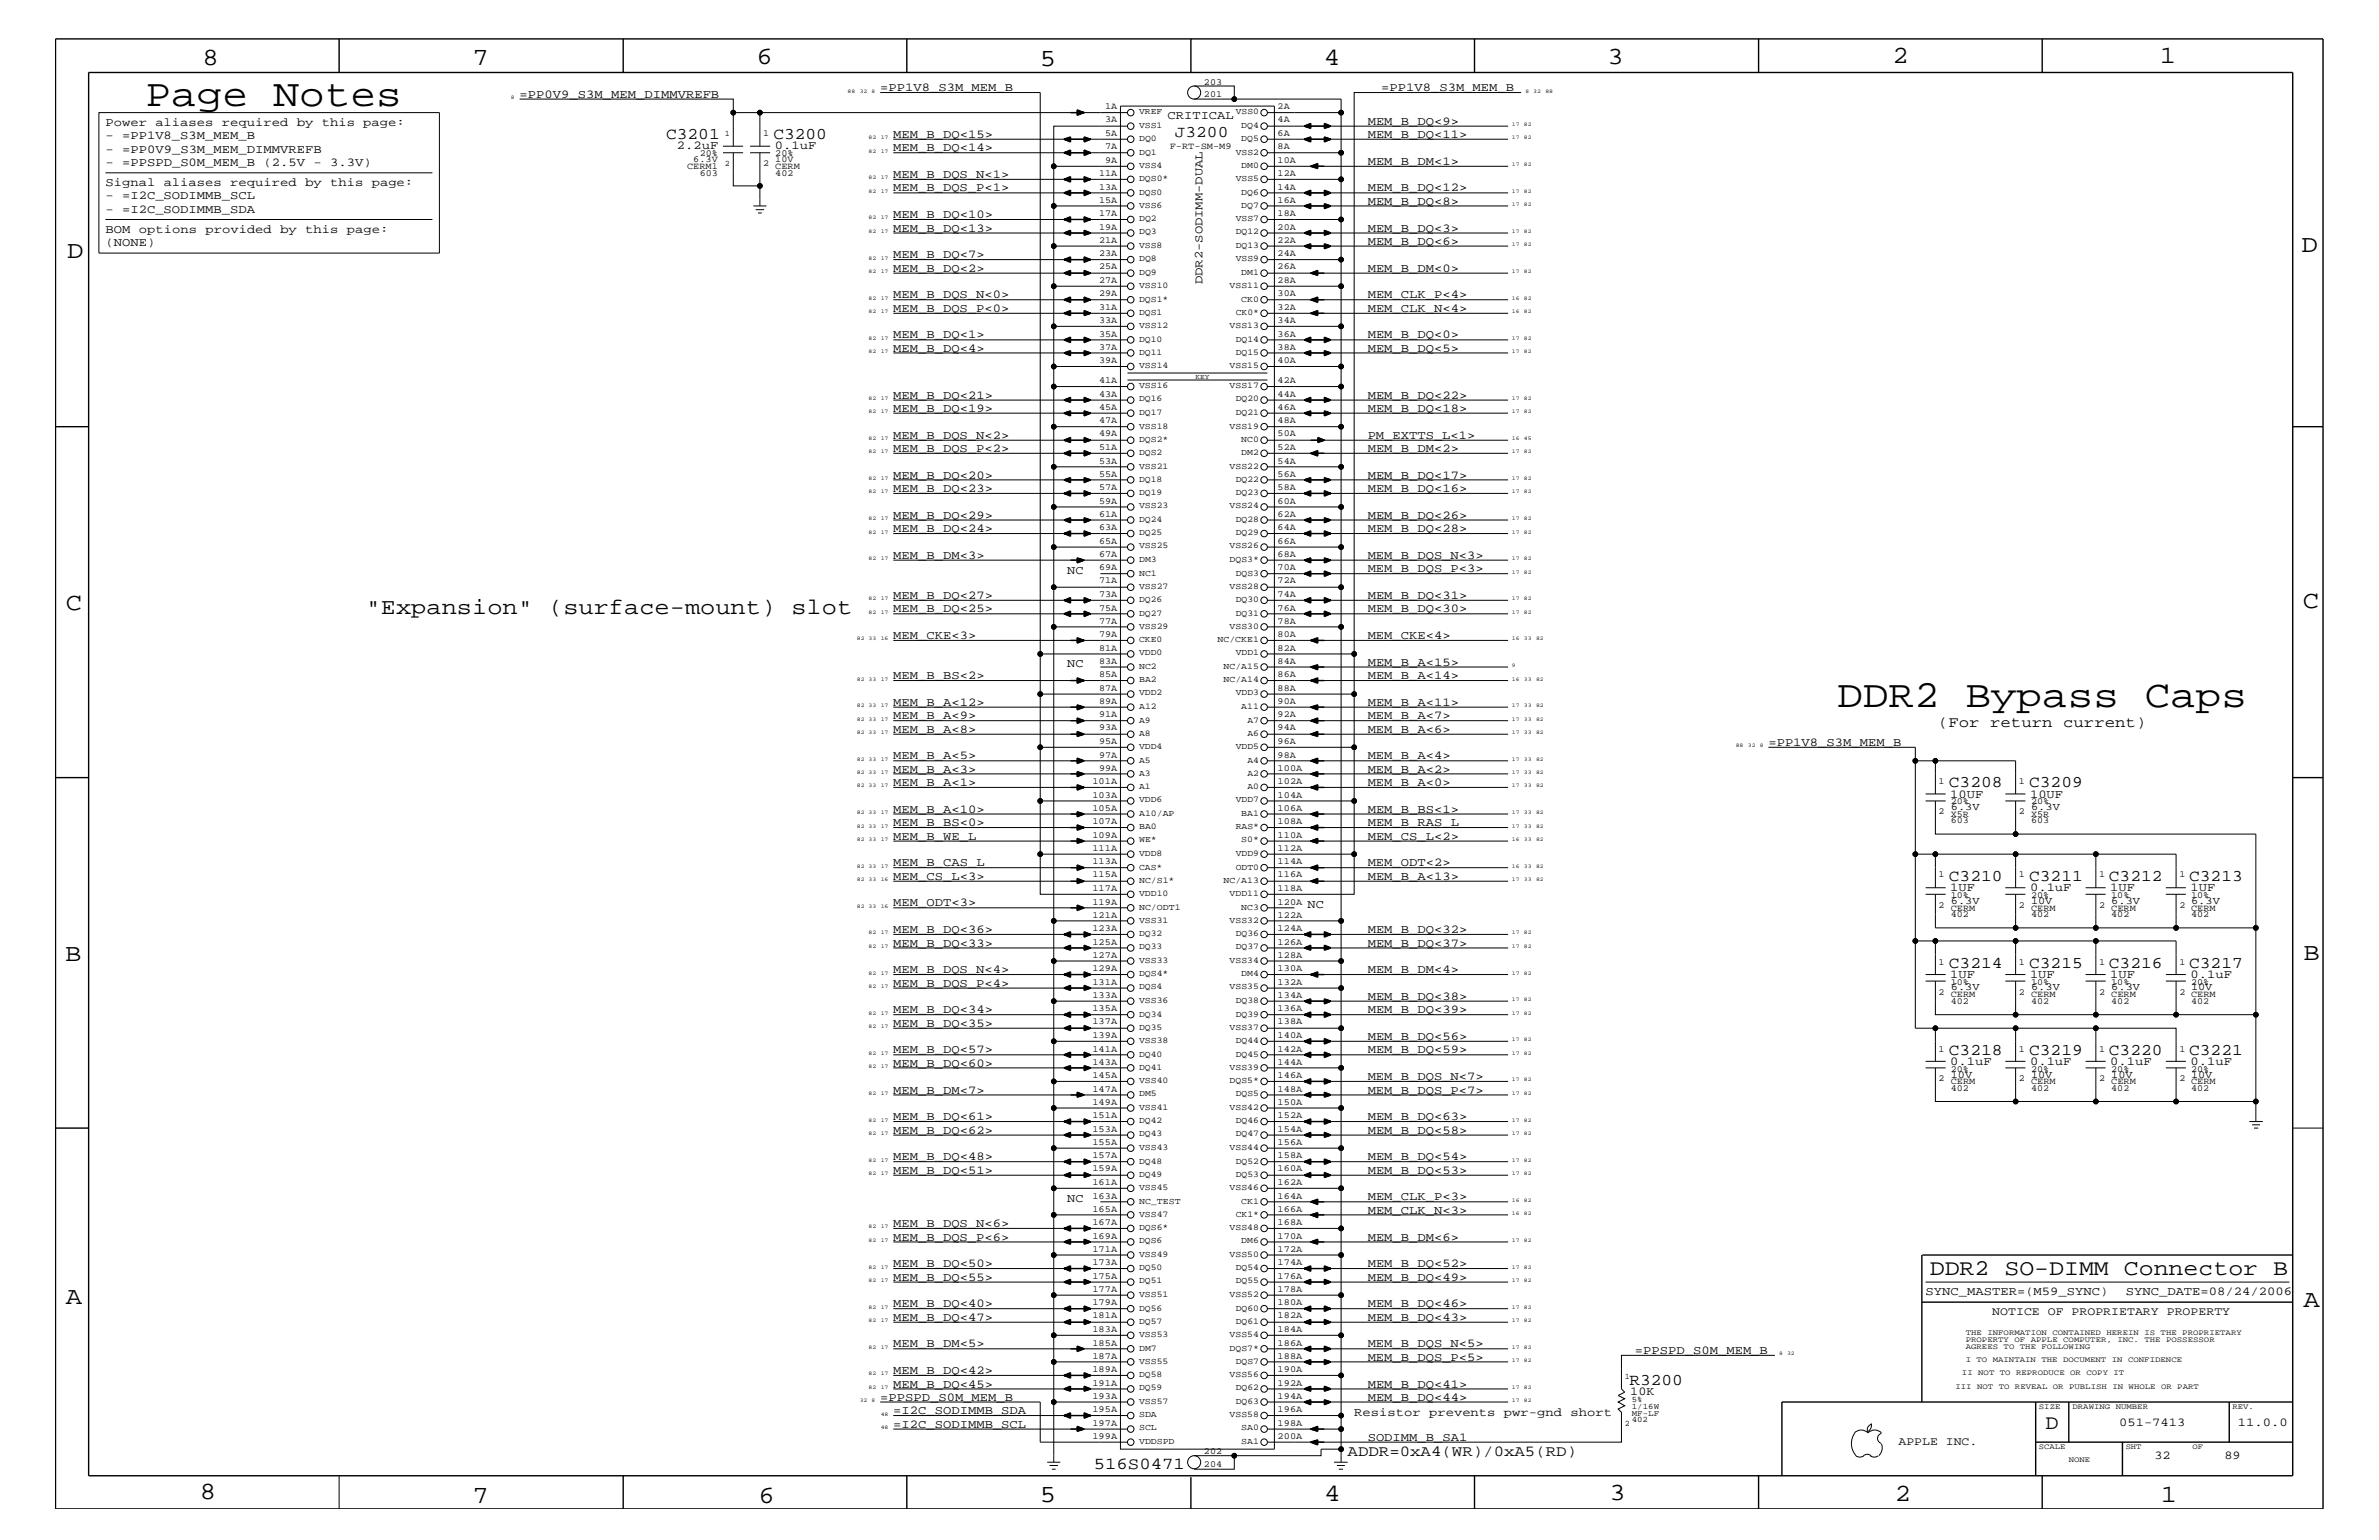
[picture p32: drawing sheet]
<svg xmlns="http://www.w3.org/2000/svg" width="432mm" height="279mm" viewBox="0 0 432 279" stroke-linecap="round" stroke-linejoin="round" font-family="sans-serif">
<defs><g id="words">
<g font-size="7">
<text x="26.4" y="19.2">Page Notes</text>
<text x="333.5" y="128.3">DDR2 Bypass Caps</text>
</g>
<g font-size="4.5">
<text x="36.7" y="11.7">8</text>
<text x="85.8" y="11.7">7</text>
<text x="137.3" y="11.5">6</text>
<text x="240.3" y="11.7">4</text>
<text x="291.8" y="11.5">3</text>
<text x="343.5" y="11.5">2</text>
<text x="392" y="11.5">1</text>
<text x="188.7" y="12.1">5</text>
<text x="12.2" y="46.8">D</text>
<text x="417.7" y="45.7">D</text>
<text x="11.9" y="110.6">C</text>
<text x="418" y="110.3">C</text>
<text x="11.9" y="174.3">B</text>
<text x="418.1" y="174.2">B</text>
<text x="11.9" y="236.7">A</text>
<text x="418.1" y="237.1">A</text>
<text x="36.2" y="271.9">8</text>
<text x="85.8" y="272.7">7</text>
<text x="137.7" y="272.7">6</text>
<text x="188.7" y="272.5">5</text>
<text x="240.4" y="272.3">4</text>
<text x="292.1" y="272.2">3</text>
<text x="343.9" y="272.3">2</text>
<text x="392.2" y="272.6">1</text>
</g>
<g font-size="4.1">
<text x="66.4" y="111.4">&quot;Expansion&quot; (surface-mount) slot</text>
<text x="350.3" y="231.3">DDR2 SO-DIMM Connector B</text>
</g>
<text font-size="3.7" x="371.3" y="259.3">D</text>
<g font-size="3">
<text x="120.9" y="25.3">C3201</text>
<text x="140.4" y="25.3">C3200</text>
<text x="213.2" y="24.8">J3200</text>
<text x="353.7" y="142.9">C3208</text>
<text x="368.3" y="142.9">C3209</text>
<text x="353.7" y="159.9">C3210</text>
<text x="368.3" y="159.9">C3211</text>
<text x="382.8" y="159.9">C3212</text>
<text x="397.3" y="159.9">C3213</text>
<text x="353.7" y="175.6">C3214</text>
<text x="368.3" y="175.6">C3215</text>
<text x="382.8" y="175.6">C3216</text>
<text x="397.3" y="175.6">C3217</text>
<text x="353.7" y="191.4">C3218</text>
<text x="368.3" y="191.4">C3219</text>
<text x="382.8" y="191.4">C3220</text>
<text x="397.3" y="191.4">C3221</text>
<text x="295.7" y="251.2">R3200</text>
<text x="198.5" y="266.6">516S0471</text>
</g>
<g font-size="2.8">
<text x="351.7" y="131.9">(For return current)</text>
<text x="244.6" y="264.1">ADDR=0xA4(WR)/0xA5(RD)</text>
</g>
<g font-size="2.2">
<text x="94.3" y="17.7">=PP0V9_S3M_MEM_DIMMVREFB</text>
<text x="159.8" y="16.5">=PP1V8_S3M_MEM_B</text>
<text x="250.7" y="16.5">=PP1V8_S3M_MEM_B</text>
<text x="19.1" y="22.9">Power aliases required by this page:</text>
<text x="211.9" y="21.6">CRITICAL</text>
<text x="248.2" y="22.6">MEM_B_DQ&lt;9&gt;</text>
<text x="19.1" y="25.3">- =PP1V8_S3M_MEM_B</text>
<text x="19.1" y="27.7">- =PP0V9_S3M_MEM_DIMMVREFB</text>
<text x="122.9" y="27.1">2.2uF</text>
<text x="140.6" y="27.1">0.1uF</text>
<text x="162.1" y="27.5">MEM_B_DQ&lt;14&gt;</text>
<text x="162.1" y="25">MEM_B_DQ&lt;15&gt;</text>
<text x="248.2" y="25">MEM_B_DQ&lt;11&gt;</text>
<text x="248.2" y="29.9">MEM_B_DM&lt;1&gt;</text>
<text x="19.1" y="30.2">- =PPSPD_S0M_MEM_B (2.5V - 3.3V)</text>
<text x="19.1" y="33.7">Signal aliases required by this page:</text>
<text x="162.1" y="32.3">MEM_B_DQS_N&lt;1&gt;</text>
<text x="162.1" y="34.7">MEM_B_DQS_P&lt;1&gt;</text>
<text x="248.2" y="34.7">MEM_B_DQ&lt;12&gt;</text>
<text x="19.1" y="38.6">- =I2C_SODIMMB_SDA</text>
<text x="19.1" y="36.2">- =I2C_SODIMMB_SCL</text>
<text x="162.1" y="39.6">MEM_B_DQ&lt;10&gt;</text>
<text x="248.2" y="37.2">MEM_B_DQ&lt;8&gt;</text>
<text x="19.1" y="44.6">(NONE)</text>
<text x="19.1" y="42.3">BOM options provided by this page:</text>
<text x="162.1" y="42">MEM_B_DQ&lt;13&gt;</text>
<text x="162.1" y="46.8">MEM_B_DQ&lt;7&gt;</text>
<text x="248.2" y="42">MEM_B_DQ&lt;3&gt;</text>
<text x="248.2" y="44.4">MEM_B_DQ&lt;6&gt;</text>
<text x="162.1" y="49.3">MEM_B_DQ&lt;2&gt;</text>
<text x="218.3" y="51.6" transform="rotate(-90 218.3 51.6)">DDR2-SODIMM-DUAL</text>
<text x="248.2" y="49.3">MEM_B_DM&lt;0&gt;</text>
<text x="162.1" y="54.1">MEM_B_DQS_N&lt;0&gt;</text>
<text x="162.1" y="56.6">MEM_B_DQS_P&lt;0&gt;</text>
<text x="248.2" y="54.1">MEM_CLK_P&lt;4&gt;</text>
<text x="248.2" y="56.6">MEM_CLK_N&lt;4&gt;</text>
<text x="162.1" y="61.4">MEM_B_DQ&lt;1&gt;</text>
<text x="162.1" y="63.9">MEM_B_DQ&lt;4&gt;</text>
<text x="248.2" y="61.4">MEM_B_DQ&lt;0&gt;</text>
<text x="248.2" y="63.9">MEM_B_DQ&lt;5&gt;</text>
<text x="162.1" y="72.3">MEM_B_DQ&lt;21&gt;</text>
<text x="162.1" y="74.7">MEM_B_DQ&lt;19&gt;</text>
<text x="248.2" y="72.3">MEM_B_DQ&lt;22&gt;</text>
<text x="248.2" y="74.7">MEM_B_DQ&lt;18&gt;</text>
<text x="162.1" y="79.6">MEM_B_DQS_N&lt;2&gt;</text>
<text x="162.1" y="82">MEM_B_DQS_P&lt;2&gt;</text>
<text x="248.2" y="82">MEM_B_DM&lt;2&gt;</text>
<text x="248.2" y="79.6">PM_EXTTS_L&lt;1&gt;</text>
<text x="162.1" y="89.3">MEM_B_DQ&lt;23&gt;</text>
<text x="162.1" y="86.9">MEM_B_DQ&lt;20&gt;</text>
<text x="248.2" y="89.3">MEM_B_DQ&lt;16&gt;</text>
<text x="248.2" y="86.9">MEM_B_DQ&lt;17&gt;</text>
<text x="162.1" y="94.2">MEM_B_DQ&lt;29&gt;</text>
<text x="248.2" y="94.2">MEM_B_DQ&lt;26&gt;</text>
<text x="162.1" y="96.5">MEM_B_DQ&lt;24&gt;</text>
<text x="162.1" y="101.4">MEM_B_DM&lt;3&gt;</text>
<text x="248.2" y="101.4">MEM_B_DQS_N&lt;3&gt;</text>
<text x="248.2" y="96.5">MEM_B_DQ&lt;28&gt;</text>
<text x="193.7" y="104.1">NC</text>
<text x="248.2" y="103.8">MEM_B_DQS_P&lt;3&gt;</text>
<text x="162.1" y="108.7">MEM_B_DQ&lt;27&gt;</text>
<text x="162.1" y="111.1">MEM_B_DQ&lt;25&gt;</text>
<text x="248.2" y="111.1">MEM_B_DQ&lt;30&gt;</text>
<text x="248.2" y="108.7">MEM_B_DQ&lt;31&gt;</text>
<text x="162.1" y="115.9">MEM_CKE&lt;3&gt;</text>
<text x="248.2" y="115.9">MEM_CKE&lt;4&gt;</text>
<text x="162.1" y="123.2">MEM_B_BS&lt;2&gt;</text>
<text x="193.7" y="121">NC</text>
<text x="248.2" y="120.8">MEM_B_A&lt;15&gt;</text>
<text x="248.2" y="123.2">MEM_B_A&lt;14&gt;</text>
<text x="162.1" y="128">MEM_B_A&lt;12&gt;</text>
<text x="162.1" y="130.5">MEM_B_A&lt;9&gt;</text>
<text x="248.2" y="128">MEM_B_A&lt;11&gt;</text>
<text x="248.2" y="130.5">MEM_B_A&lt;7&gt;</text>
<text x="162.1" y="133">MEM_B_A&lt;8&gt;</text>
<text x="162.1" y="137.8">MEM_B_A&lt;5&gt;</text>
<text x="248.2" y="133">MEM_B_A&lt;6&gt;</text>
<text x="248.2" y="137.8">MEM_B_A&lt;4&gt;</text>
<text x="321" y="135.3">=PP1V8_S3M_MEM_B</text>
<text x="162.1" y="140.2">MEM_B_A&lt;3&gt;</text>
<text x="162.1" y="142.6">MEM_B_A&lt;1&gt;</text>
<text x="248.2" y="142.6">MEM_B_A&lt;0&gt;</text>
<text x="248.2" y="140.2">MEM_B_A&lt;2&gt;</text>
<text x="162.1" y="149.9">MEM_B_BS&lt;0&gt;</text>
<text x="162.1" y="147.5">MEM_B_A&lt;10&gt;</text>
<text x="248.2" y="149.9">MEM_B_RAS_L</text>
<text x="248.2" y="147.5">MEM_B_BS&lt;1&gt;</text>
<text x="354" y="144.7">10UF</text>
<text x="368.5" y="144.7">10UF</text>
<text x="162.1" y="152.3">MEM_B_WE_L</text>
<text x="248.2" y="152.3">MEM_CS_L&lt;2&gt;</text>
<text x="162.1" y="159.6">MEM_CS_L&lt;3&gt;</text>
<text x="162.1" y="157.2">MEM_B_CAS_L</text>
<text x="248.2" y="157.2">MEM_ODT&lt;2&gt;</text>
<text x="248.2" y="159.6">MEM_B_A&lt;13&gt;</text>
<text x="354" y="161.7">1UF</text>
<text x="368.5" y="161.7">0.1uF</text>
<text x="383" y="161.7">1UF</text>
<text x="397.6" y="161.7">1UF</text>
<text x="162.1" y="164.5">MEM_ODT&lt;3&gt;</text>
<text x="237.3" y="164.7">NC</text>
<text x="162.1" y="171.7">MEM_B_DQ&lt;33&gt;</text>
<text x="162.1" y="169.3">MEM_B_DQ&lt;36&gt;</text>
<text x="248.2" y="169.3">MEM_B_DQ&lt;32&gt;</text>
<text x="248.2" y="171.7">MEM_B_DQ&lt;37&gt;</text>
<text x="162.1" y="179">MEM_B_DQS_P&lt;4&gt;</text>
<text x="162.1" y="176.6">MEM_B_DQS_N&lt;4&gt;</text>
<text x="248.2" y="176.6">MEM_B_DM&lt;4&gt;</text>
<text x="354" y="177.4">1UF</text>
<text x="368.5" y="177.4">1UF</text>
<text x="383" y="177.4">1UF</text>
<text x="397.6" y="177.4">0.1uF</text>
<text x="162.1" y="183.8">MEM_B_DQ&lt;34&gt;</text>
<text x="248.2" y="181.4">MEM_B_DQ&lt;38&gt;</text>
<text x="248.2" y="183.8">MEM_B_DQ&lt;39&gt;</text>
<text x="162.1" y="186.3">MEM_B_DQ&lt;35&gt;</text>
<text x="162.1" y="191.1">MEM_B_DQ&lt;57&gt;</text>
<text x="248.2" y="188.7">MEM_B_DQ&lt;56&gt;</text>
<text x="248.2" y="191.1">MEM_B_DQ&lt;59&gt;</text>
<text x="162.1" y="193.6">MEM_B_DQ&lt;60&gt;</text>
<text x="248.2" y="195.9">MEM_B_DQS_N&lt;7&gt;</text>
<text x="354" y="193.2">0.1uF</text>
<text x="368.5" y="193.2">0.1uF</text>
<text x="383" y="193.2">0.1uF</text>
<text x="397.6" y="193.2">0.1uF</text>
<text x="162.1" y="198.4">MEM_B_DM&lt;7&gt;</text>
<text x="162.1" y="203.2">MEM_B_DQ&lt;61&gt;</text>
<text x="248.2" y="198.4">MEM_B_DQS_P&lt;7&gt;</text>
<text x="248.2" y="203.2">MEM_B_DQ&lt;63&gt;</text>
<text x="162.1" y="205.7">MEM_B_DQ&lt;62&gt;</text>
<text x="248.2" y="205.7">MEM_B_DQ&lt;58&gt;</text>
<text x="162.1" y="210.5">MEM_B_DQ&lt;48&gt;</text>
<text x="162.1" y="213">MEM_B_DQ&lt;51&gt;</text>
<text x="248.2" y="210.5">MEM_B_DQ&lt;54&gt;</text>
<text x="248.2" y="213">MEM_B_DQ&lt;53&gt;</text>
<text x="193.7" y="218">NC</text>
<text x="248.2" y="220.2">MEM_CLK_N&lt;3&gt;</text>
<text x="248.2" y="217.8">MEM_CLK_P&lt;3&gt;</text>
<text x="162.1" y="222.6">MEM_B_DQS_N&lt;6&gt;</text>
<text x="162.1" y="225.1">MEM_B_DQS_P&lt;6&gt;</text>
<text x="248.2" y="225.1">MEM_B_DM&lt;6&gt;</text>
<text x="162.1" y="229.9">MEM_B_DQ&lt;50&gt;</text>
<text x="162.1" y="232.4">MEM_B_DQ&lt;55&gt;</text>
<text x="248.2" y="229.9">MEM_B_DQ&lt;52&gt;</text>
<text x="248.2" y="232.4">MEM_B_DQ&lt;49&gt;</text>
<text x="162.1" y="237.2">MEM_B_DQ&lt;40&gt;</text>
<text x="162.1" y="239.6">MEM_B_DQ&lt;47&gt;</text>
<text x="248.2" y="239.6">MEM_B_DQ&lt;43&gt;</text>
<text x="248.2" y="237.2">MEM_B_DQ&lt;46&gt;</text>
<text x="349.5" y="235">SYNC_MASTER=(M59_SYNC)</text>
<text x="385.8" y="235">SYNC_DATE=08/24/2006</text>
<text x="162.1" y="244.5">MEM_B_DM&lt;5&gt;</text>
<text x="248.2" y="244.5">MEM_B_DQS_N&lt;5&gt;</text>
<text x="296.8" y="245.6">=PPSPD_S0M_MEM_B</text>
<text x="162.1" y="249.3">MEM_B_DQ&lt;42&gt;</text>
<text x="162.1" y="251.7">MEM_B_DQ&lt;45&gt;</text>
<text x="248.2" y="246.9">MEM_B_DQS_P&lt;5&gt;</text>
<text x="248.2" y="251.7">MEM_B_DQ&lt;41&gt;</text>
<text x="159.8" y="254.2">=PPSPD_S0M_MEM_B</text>
<text x="162.1" y="256.6">=I2C_SODIMMB_SDA</text>
<text x="245.8" y="256.8">Resistor prevents pwr-gnd short</text>
<text x="248.2" y="254.2">MEM_B_DQ&lt;44&gt;</text>
<text x="295.9" y="253.1">10K</text>
<text x="162.1" y="259">=I2C_SODIMMB_SCL</text>
<text x="248.2" y="261.4">SODIMM_B_SA1</text>
<text x="384.6" y="258.7">051-7413</text>
<text x="406.2" y="258.7">11.0.0</text>
<text x="391" y="264.7">32</text>
<text x="403.7" y="264.7">89</text>
</g>
<g font-size="2.1">
<text x="361.6" y="238.6">NOTICE OF PROPRIETARY PROPERTY</text>
<text x="344.6" y="262.2">APPLE INC.</text>
</g>
<g font-size="1.9">
<text x="354.1" y="147">6.3V</text>
<text x="368.6" y="147">6.3V</text>
<text x="354.1" y="163.9">6.3V</text>
<text x="368.6" y="163.9">10V</text>
<text x="383.2" y="163.9">6.3V</text>
<text x="397.7" y="163.9">6.3V</text>
<text x="354.1" y="179.7">6.3V</text>
<text x="368.6" y="179.7">6.3V</text>
<text x="383.2" y="179.7">6.3V</text>
<text x="397.7" y="179.7">10V</text>
<text x="354.1" y="195.5">10V</text>
<text x="368.6" y="195.5">10V</text>
<text x="383.2" y="195.5">10V</text>
<text x="397.7" y="195.5">10V</text>
</g>
<g font-size="1.7">
<text x="218.5" y="17.6">201</text>
<text x="218.5" y="15.4">203</text>
<text x="200.6" y="19.8">1A</text>
<text x="200.6" y="22.2">3A</text>
<text x="231.9" y="22.2">4A</text>
<text x="231.9" y="19.8">2A</text>
<text x="125.8" y="29.4">6.3V</text>
<text x="127" y="28.3">20%</text>
<text x="138.5" y="24.7">1</text>
<text x="140.7" y="29.4">10V</text>
<text x="140.7" y="28.3">20%</text>
<text x="200.6" y="24.7">5A</text>
<text x="200.6" y="27.1">7A</text>
<text x="200.6" y="29.5">9A</text>
<text x="212.3" y="27">F-RT-SM-M9</text>
<text x="231.9" y="24.7">6A</text>
<text x="231.9" y="27.1">8A</text>
<text x="231.9" y="29.5">10A</text>
<text x="124.7" y="30.6">CERM1</text>
<text x="127" y="31.9">603</text>
<text x="138.5" y="30.2">2</text>
<text x="140.7" y="31.9">402</text>
<text x="140.7" y="30.6">CERM</text>
<text x="199.5" y="34.4">13A</text>
<text x="199.5" y="31.9">11A</text>
<text x="231.9" y="34.4">14A</text>
<text x="231.9" y="31.9">12A</text>
<text x="199.5" y="39.2">17A</text>
<text x="199.5" y="36.8">15A</text>
<text x="199.5" y="41.7">19A</text>
<text x="231.9" y="36.8">16A</text>
<text x="231.9" y="39.2">18A</text>
<text x="231.9" y="41.7">20A</text>
<text x="199.5" y="46.5">23A</text>
<text x="199.5" y="44.1">21A</text>
<text x="231.9" y="46.5">24A</text>
<text x="231.9" y="44.1">22A</text>
<text x="199.5" y="48.9">25A</text>
<text x="199.5" y="53.8">29A</text>
<text x="199.5" y="51.3">27A</text>
<text x="231.9" y="53.8">30A</text>
<text x="231.9" y="48.9">26A</text>
<text x="231.9" y="51.3">28A</text>
<text x="199.5" y="56.2">31A</text>
<text x="199.5" y="58.6">33A</text>
<text x="231.9" y="56.2">32A</text>
<text x="231.9" y="58.6">34A</text>
<text x="199.5" y="61.1">35A</text>
<text x="199.5" y="63.4">37A</text>
<text x="199.5" y="65.9">39A</text>
<text x="231.9" y="61.1">36A</text>
<text x="231.9" y="63.4">38A</text>
<text x="231.9" y="65.9">40A</text>
<text x="199.5" y="72">43A</text>
<text x="199.5" y="69.5">41A</text>
<text x="231.9" y="72">44A</text>
<text x="231.9" y="69.5">42A</text>
<text x="199.5" y="74.4">45A</text>
<text x="199.5" y="76.8">47A</text>
<text x="231.9" y="74.4">46A</text>
<text x="231.9" y="76.8">48A</text>
<text x="199.5" y="81.6">51A</text>
<text x="199.5" y="79.2">49A</text>
<text x="231.9" y="79.2">50A</text>
<text x="231.9" y="81.6">52A</text>
<text x="199.5" y="86.5">55A</text>
<text x="199.5" y="88.9">57A</text>
<text x="199.5" y="84.1">53A</text>
<text x="231.9" y="86.5">56A</text>
<text x="231.9" y="88.9">58A</text>
<text x="231.9" y="84.1">54A</text>
<text x="199.5" y="93.8">61A</text>
<text x="199.5" y="91.4">59A</text>
<text x="231.9" y="93.8">62A</text>
<text x="231.9" y="91.4">60A</text>
<text x="199.5" y="96.2">63A</text>
<text x="199.5" y="101">67A</text>
<text x="199.5" y="98.7">65A</text>
<text x="231.9" y="96.2">64A</text>
<text x="231.9" y="101">68A</text>
<text x="231.9" y="98.7">66A</text>
<text x="199.5" y="103.5">69A</text>
<text x="199.5" y="105.9">71A</text>
<text x="231.9" y="103.5">70A</text>
<text x="231.9" y="105.9">72A</text>
<text x="199.5" y="108.3">73A</text>
<text x="199.5" y="110.8">75A</text>
<text x="199.5" y="113.1">77A</text>
<text x="231.9" y="108.3">74A</text>
<text x="231.9" y="110.8">76A</text>
<text x="231.9" y="113.1">78A</text>
<text x="199.5" y="115.6">79A</text>
<text x="199.5" y="118.1">81A</text>
<text x="231.9" y="115.6">80A</text>
<text x="231.9" y="118.1">82A</text>
<text x="199.5" y="120.4">83A</text>
<text x="199.5" y="125.3">87A</text>
<text x="199.5" y="122.9">85A</text>
<text x="231.9" y="122.9">86A</text>
<text x="231.9" y="120.4">84A</text>
<text x="231.9" y="125.3">88A</text>
<text x="199.5" y="127.7">89A</text>
<text x="199.5" y="130.2">91A</text>
<text x="231.9" y="127.7">90A</text>
<text x="231.9" y="130.2">92A</text>
<text x="199.5" y="135">95A</text>
<text x="199.5" y="137.4">97A</text>
<text x="199.5" y="132.5">93A</text>
<text x="231.9" y="135">96A</text>
<text x="231.9" y="137.4">98A</text>
<text x="231.9" y="132.5">94A</text>
<text x="198.3" y="142.3">101A</text>
<text x="199.5" y="139.8">99A</text>
<text x="231.9" y="139.8">100A</text>
<text x="231.9" y="142.3">102A</text>
<text x="351.9" y="142.3">1</text>
<text x="366.4" y="142.3">1</text>
<text x="198.3" y="149.5">107A</text>
<text x="198.3" y="144.7">103A</text>
<text x="198.3" y="147.1">105A</text>
<text x="231.9" y="144.7">104A</text>
<text x="231.9" y="147.1">106A</text>
<text x="231.9" y="149.5">108A</text>
<text x="351.9" y="147.7">2</text>
<text x="354.1" y="148.2">X5R</text>
<text x="354.1" y="145.9">20%</text>
<text x="354.1" y="149.4">603</text>
<text x="366.4" y="147.7">2</text>
<text x="368.6" y="148.2">X5R</text>
<text x="368.6" y="149.4">603</text>
<text x="368.6" y="145.9">20%</text>
<text x="198.3" y="154.4">111A</text>
<text x="198.3" y="152">109A</text>
<text x="231.9" y="154.4">112A</text>
<text x="231.9" y="152">110A</text>
<text x="198.3" y="156.8">113A</text>
<text x="198.3" y="159.2">115A</text>
<text x="198.3" y="161.7">117A</text>
<text x="231.9" y="161.7">118A</text>
<text x="231.9" y="159.2">116A</text>
<text x="231.9" y="156.8">114A</text>
<text x="351.9" y="159.2">1</text>
<text x="366.4" y="159.2">1</text>
<text x="381" y="159.2">1</text>
<text x="395.6" y="159.2">1</text>
<text x="198.3" y="164.1">119A</text>
<text x="198.3" y="166.5">121A</text>
<text x="231.9" y="166.5">122A</text>
<text x="231.9" y="164.1">120A</text>
<text x="351.9" y="164.7">2</text>
<text x="354.1" y="162.8">10%</text>
<text x="354.1" y="165.2">CERM</text>
<text x="354.1" y="166.4">402</text>
<text x="366.4" y="164.7">2</text>
<text x="368.6" y="162.8">20%</text>
<text x="368.6" y="166.4">402</text>
<text x="368.6" y="165.2">CERM</text>
<text x="381" y="164.7">2</text>
<text x="383.2" y="162.8">10%</text>
<text x="383.2" y="165.2">CERM</text>
<text x="383.2" y="166.4">402</text>
<text x="395.6" y="164.7">2</text>
<text x="397.7" y="162.8">10%</text>
<text x="397.7" y="165.2">CERM</text>
<text x="397.7" y="166.4">402</text>
<text x="198.3" y="168.9">123A</text>
<text x="198.3" y="171.4">125A</text>
<text x="198.3" y="173.8">127A</text>
<text x="231.9" y="173.8">128A</text>
<text x="231.9" y="168.9">124A</text>
<text x="231.9" y="171.4">126A</text>
<text x="198.3" y="178.7">131A</text>
<text x="198.3" y="176.2">129A</text>
<text x="231.9" y="178.7">132A</text>
<text x="231.9" y="176.2">130A</text>
<text x="351.9" y="175">1</text>
<text x="354.1" y="178.7">10%</text>
<text x="366.4" y="175">1</text>
<text x="368.6" y="178.7">10%</text>
<text x="381" y="175">1</text>
<text x="383.2" y="178.7">10%</text>
<text x="395.6" y="175">1</text>
<text x="397.7" y="178.7">20%</text>
<text x="198.3" y="183.5">135A</text>
<text x="198.3" y="185.9">137A</text>
<text x="198.3" y="181">133A</text>
<text x="231.9" y="181">134A</text>
<text x="231.9" y="183.5">136A</text>
<text x="231.9" y="185.9">138A</text>
<text x="351.9" y="180.5">2</text>
<text x="354.1" y="181">CERM</text>
<text x="354.1" y="182.1">402</text>
<text x="366.4" y="180.5">2</text>
<text x="368.6" y="181">CERM</text>
<text x="368.6" y="182.1">402</text>
<text x="381" y="180.5">2</text>
<text x="383.2" y="181">CERM</text>
<text x="383.2" y="182.1">402</text>
<text x="395.6" y="180.5">2</text>
<text x="397.7" y="182.1">402</text>
<text x="397.7" y="181">CERM</text>
<text x="198.3" y="190.8">141A</text>
<text x="198.3" y="188.3">139A</text>
<text x="231.9" y="188.3">140A</text>
<text x="231.9" y="190.8">142A</text>
<text x="351.9" y="190.8">1</text>
<text x="366.4" y="190.8">1</text>
<text x="381" y="190.8">1</text>
<text x="395.6" y="190.8">1</text>
<text x="198.3" y="193.2">143A</text>
<text x="198.3" y="195.6">145A</text>
<text x="231.9" y="195.6">146A</text>
<text x="231.9" y="193.2">144A</text>
<text x="351.9" y="196.2">2</text>
<text x="354.1" y="194.4">20%</text>
<text x="354.1" y="197.9">402</text>
<text x="354.1" y="196.7">CERM</text>
<text x="366.4" y="196.2">2</text>
<text x="368.6" y="196.7">CERM</text>
<text x="368.6" y="194.4">20%</text>
<text x="368.6" y="197.9">402</text>
<text x="381" y="196.2">2</text>
<text x="383.2" y="194.4">20%</text>
<text x="383.2" y="197.9">402</text>
<text x="383.2" y="196.7">CERM</text>
<text x="395.6" y="196.2">2</text>
<text x="397.7" y="196.7">CERM</text>
<text x="397.7" y="194.4">20%</text>
<text x="397.7" y="197.9">402</text>
<text x="198.3" y="202.9">151A</text>
<text x="198.3" y="200.4">149A</text>
<text x="198.3" y="198.1">147A</text>
<text x="231.9" y="200.4">150A</text>
<text x="231.9" y="202.9">152A</text>
<text x="231.9" y="198.1">148A</text>
<text x="198.3" y="205.3">153A</text>
<text x="198.3" y="207.7">155A</text>
<text x="231.9" y="207.7">156A</text>
<text x="231.9" y="205.3">154A</text>
<text x="198.3" y="210.2">157A</text>
<text x="198.3" y="212.5">159A</text>
<text x="198.3" y="215">161A</text>
<text x="231.9" y="215">162A</text>
<text x="231.9" y="210.2">158A</text>
<text x="231.9" y="212.5">160A</text>
<text x="198.3" y="219.8">165A</text>
<text x="198.3" y="217.5">163A</text>
<text x="231.9" y="217.5">164A</text>
<text x="231.9" y="219.8">166A</text>
<text x="198.3" y="224.7">169A</text>
<text x="198.3" y="222.3">167A</text>
<text x="198.3" y="227.1">171A</text>
<text x="231.9" y="222.3">168A</text>
<text x="231.9" y="224.7">170A</text>
<text x="231.9" y="227.1">172A</text>
<text x="198.3" y="229.6">173A</text>
<text x="198.3" y="232">175A</text>
<text x="231.9" y="229.6">174A</text>
<text x="231.9" y="232">176A</text>
<text x="198.3" y="236.8">179A</text>
<text x="198.3" y="239.2">181A</text>
<text x="198.3" y="234.4">177A</text>
<text x="231.9" y="234.4">178A</text>
<text x="231.9" y="236.8">180A</text>
<text x="231.9" y="239.2">182A</text>
<text x="198.3" y="244.1">185A</text>
<text x="198.3" y="241.7">183A</text>
<text x="231.9" y="244.1">186A</text>
<text x="231.9" y="241.7">184A</text>
<text x="198.3" y="248.9">189A</text>
<text x="198.3" y="251.4">191A</text>
<text x="198.3" y="246.5">187A</text>
<text x="231.9" y="246.5">188A</text>
<text x="231.9" y="251.4">192A</text>
<text x="231.9" y="248.9">190A</text>
<text x="198.3" y="256.2">195A</text>
<text x="198.3" y="253.8">193A</text>
<text x="231.9" y="253.8">194A</text>
<text x="231.9" y="256.2">196A</text>
<text x="198.3" y="261.1">199A</text>
<text x="198.3" y="258.7">197A</text>
<text x="218.5" y="263.8">202</text>
<text x="231.9" y="258.7">198A</text>
<text x="231.9" y="261.1">200A</text>
<text x="218.5" y="266.1">204</text>
</g>
<g font-size="1.6">
<text x="206.8" y="20.8">VREF</text>
<text x="206.8" y="23.1">VSS1</text>
<text x="224.3" y="20.8">VSS0</text>
<text x="225.3" y="23.1">DQ4</text>
<text x="206.8" y="28.1">DQ1</text>
<text x="206.8" y="25.6">DQ0</text>
<text x="224.3" y="28.1">VSS2</text>
<text x="225.3" y="25.6">DQ5</text>
<text x="206.8" y="32.9">DQS0*</text>
<text x="206.8" y="35.3">DQS0</text>
<text x="206.8" y="30.4">VSS4</text>
<text x="224.3" y="32.9">VSS5</text>
<text x="225.3" y="35.3">DQ6</text>
<text x="225.3" y="30.4">DM0</text>
<text x="206.8" y="40.2">DQ2</text>
<text x="206.8" y="37.7">VSS6</text>
<text x="224.3" y="40.2">VSS7</text>
<text x="225.3" y="37.7">DQ7</text>
<text x="206.8" y="47.4">DQ8</text>
<text x="206.8" y="45">VSS8</text>
<text x="206.8" y="42.5">DQ3</text>
<text x="224.3" y="45">DQ13</text>
<text x="224.3" y="42.5">DQ12</text>
<text x="224.3" y="47.4">VSS9</text>
<text x="206.8" y="52.3">VSS10</text>
<text x="206.8" y="49.8">DQ9</text>
<text x="223.2" y="52.3">VSS11</text>
<text x="225.3" y="49.8">DM1</text>
<text x="206.8" y="59.5">VSS12</text>
<text x="206.8" y="57.1">DQS1</text>
<text x="206.8" y="54.7">DQS1*</text>
<text x="223.2" y="59.5">VSS13</text>
<text x="224.3" y="57.1">CK0*</text>
<text x="225.3" y="54.7">CK0</text>
<text x="206.8" y="64.4">DQ11</text>
<text x="206.8" y="62">DQ10</text>
<text x="224.3" y="64.4">DQ15</text>
<text x="224.3" y="62">DQ14</text>
<text x="206.8" y="70.5">VSS16</text>
<text x="206.8" y="66.8">VSS14</text>
<text x="223.2" y="70.5">VSS17</text>
<text x="223.2" y="66.8">VSS15</text>
<text x="206.8" y="77.8">VSS18</text>
<text x="206.8" y="75.3">DQ17</text>
<text x="206.8" y="72.8">DQ16</text>
<text x="223.2" y="77.8">VSS19</text>
<text x="224.3" y="75.3">DQ21</text>
<text x="224.3" y="72.8">DQ20</text>
<text x="206.8" y="82.6">DQS2</text>
<text x="206.8" y="80.1">DQS2*</text>
<text x="225.3" y="82.6">DM2</text>
<text x="225.3" y="80.1">NC0</text>
<text x="206.8" y="89.9">DQ19</text>
<text x="206.8" y="87.4">DQ18</text>
<text x="206.8" y="85">VSS21</text>
<text x="223.2" y="85">VSS22</text>
<text x="224.3" y="89.9">DQ23</text>
<text x="224.3" y="87.4">DQ22</text>
<text x="206.8" y="94.7">DQ24</text>
<text x="206.8" y="92.2">VSS23</text>
<text x="223.2" y="92.2">VSS24</text>
<text x="224.3" y="94.7">DQ28</text>
<text x="206.8" y="99.5">VSS25</text>
<text x="206.8" y="102">DM3</text>
<text x="206.8" y="97.1">DQ25</text>
<text x="223.2" y="102">DQS3*</text>
<text x="223.2" y="99.5">VSS26</text>
<text x="224.3" y="97.1">DQ29</text>
<text x="206.8" y="106.8">VSS27</text>
<text x="206.8" y="104.4">NC1</text>
<text x="223.2" y="106.8">VSS28</text>
<text x="224.3" y="104.4">DQS3</text>
<text x="206.8" y="111.7">DQ27</text>
<text x="206.8" y="109.2">DQ26</text>
<text x="224.3" y="109.2">DQ30</text>
<text x="224.3" y="111.7">DQ31</text>
<text x="206.8" y="114.1">VSS29</text>
<text x="206.8" y="118.9">VDD0</text>
<text x="206.8" y="116.5">CKE0</text>
<text x="221" y="116.5">NC/CKE1</text>
<text x="223.2" y="114.1">VSS30</text>
<text x="224.3" y="118.9">VDD1</text>
<text x="206.8" y="123.8">BA2</text>
<text x="206.8" y="121.4">NC2</text>
<text x="222.1" y="123.8">NC/A14</text>
<text x="222.1" y="121.4">NC/A15</text>
<text x="206.8" y="131.1">A9</text>
<text x="206.8" y="128.6">A12</text>
<text x="206.8" y="126.2">VDD2</text>
<text x="224.3" y="126.2">VDD3</text>
<text x="225.3" y="128.6">A11</text>
<text x="226.4" y="131.1">A7</text>
<text x="206.8" y="135.9">VDD4</text>
<text x="206.8" y="133.5">A8</text>
<text x="224.3" y="135.9">VDD5</text>
<text x="226.4" y="133.5">A6</text>
<text x="206.8" y="143.2">A1</text>
<text x="206.8" y="140.7">A3</text>
<text x="206.8" y="138.4">A5</text>
<text x="226.4" y="143.2">A0</text>
<text x="226.4" y="140.7">A2</text>
<text x="226.4" y="138.4">A4</text>
<text x="206.8" y="148">A10/AP</text>
<text x="206.8" y="145.6">VDD6</text>
<text x="224.3" y="145.6">VDD7</text>
<text x="225.3" y="148">BA1</text>
<text x="206.8" y="155.3">VDD8</text>
<text x="206.8" y="152.9">WE*</text>
<text x="206.8" y="150.5">BA0</text>
<text x="224.3" y="150.5">RAS*</text>
<text x="224.3" y="155.3">VDD9</text>
<text x="225.3" y="152.9">S0*</text>
<text x="206.8" y="160.1">NC/S1*</text>
<text x="206.8" y="157.8">CAS*</text>
<text x="222.1" y="160.1">NC/A13</text>
<text x="224.3" y="157.8">ODT0</text>
<text x="206.8" y="165">NC/ODT1</text>
<text x="206.8" y="167.4">VSS31</text>
<text x="206.8" y="162.6">VDD10</text>
<text x="223.2" y="167.4">VSS32</text>
<text x="223.2" y="162.6">VDD11</text>
<text x="225.3" y="165">NC3</text>
<text x="206.8" y="172.2">DQ33</text>
<text x="206.8" y="169.9">DQ32</text>
<text x="224.3" y="172.2">DQ37</text>
<text x="224.3" y="169.9">DQ36</text>
<text x="206.8" y="179.5">DQS4</text>
<text x="206.8" y="177.2">DQS4*</text>
<text x="206.8" y="174.7">VSS33</text>
<text x="223.2" y="179.5">VSS35</text>
<text x="223.2" y="174.7">VSS34</text>
<text x="225.3" y="177.2">DM4</text>
<text x="206.8" y="182">VSS36</text>
<text x="206.8" y="184.4">DQ34</text>
<text x="224.3" y="184.4">DQ39</text>
<text x="224.3" y="182">DQ38</text>
<text x="206.8" y="189.3">VSS38</text>
<text x="206.8" y="186.8">DQ35</text>
<text x="206.8" y="191.7">DQ40</text>
<text x="223.2" y="186.8">VSS37</text>
<text x="224.3" y="191.7">DQ45</text>
<text x="224.3" y="189.3">DQ44</text>
<text x="206.8" y="196.5">VSS40</text>
<text x="206.8" y="194.1">DQ41</text>
<text x="223.2" y="196.5">DQS5*</text>
<text x="223.2" y="194.1">VSS39</text>
<text x="206.8" y="201.4">VSS41</text>
<text x="206.8" y="198.9">DM5</text>
<text x="206.8" y="203.8">DQ42</text>
<text x="223.2" y="201.4">VSS42</text>
<text x="224.3" y="198.9">DQS5</text>
<text x="224.3" y="203.8">DQ46</text>
<text x="206.8" y="208.6">VSS43</text>
<text x="206.8" y="206.2">DQ43</text>
<text x="223.2" y="208.6">VSS44</text>
<text x="224.3" y="206.2">DQ47</text>
<text x="206.8" y="215.9">VSS45</text>
<text x="206.8" y="213.5">DQ49</text>
<text x="206.8" y="211.1">DQ48</text>
<text x="223.2" y="215.9">VSS46</text>
<text x="224.3" y="213.5">DQ53</text>
<text x="224.3" y="211.1">DQ52</text>
<text x="206.8" y="220.8">VSS47</text>
<text x="206.8" y="218.4">NC_TEST</text>
<text x="224.3" y="220.8">CK1*</text>
<text x="225.3" y="218.4">CK1</text>
<text x="206.8" y="223.2">DQS6*</text>
<text x="206.8" y="225.6">DQS6</text>
<text x="223.2" y="223.2">VSS48</text>
<text x="225.3" y="225.6">DM6</text>
<text x="206.8" y="230.5">DQ50</text>
<text x="206.8" y="228">VSS49</text>
<text x="206.8" y="232.9">DQ51</text>
<text x="223.2" y="228">VSS50</text>
<text x="224.3" y="230.5">DQ54</text>
<text x="224.3" y="232.9">DQ55</text>
<text x="206.8" y="237.8">DQ56</text>
<text x="206.8" y="235.3">VSS51</text>
<text x="223.2" y="235.3">VSS52</text>
<text x="224.3" y="237.8">DQ60</text>
<text x="206.8" y="245.1">DM7</text>
<text x="206.8" y="242.6">VSS53</text>
<text x="206.8" y="240.1">DQ57</text>
<text x="223.2" y="245.1">DQS7*</text>
<text x="223.2" y="242.6">VSS54</text>
<text x="224.3" y="240.1">DQ61</text>
<text x="206.8" y="249.9">DQ58</text>
<text x="206.8" y="247.4">VSS55</text>
<text x="223.2" y="249.9">VSS56</text>
<text x="224.3" y="247.4">DQS7</text>
<text x="206.8" y="257.2">SDA</text>
<text x="206.8" y="254.7">VSS57</text>
<text x="206.8" y="252.3">DQ59</text>
<text x="223.2" y="257.2">VSS58</text>
<text x="224.3" y="254.7">DQ63</text>
<text x="224.3" y="252.3">DQ62</text>
<text x="206.8" y="262">VDDSPD</text>
<text x="206.8" y="259.5">SCL</text>
<text x="225.3" y="262">SA1</text>
<text x="225.3" y="259.5">SA0</text>
</g>
<g font-size="1.5">
<text x="131.6" y="24.7">1</text>
<text x="131.6" y="30.2">2</text>
<text x="294.9" y="250.1">1</text>
<text x="296.2" y="254.4">5%</text>
<text x="296.2" y="256.8">MF-LF</text>
<text x="296.2" y="255.6">1/16W</text>
<text x="294.9" y="258.7">2</text>
<text x="296.2" y="258">402</text>
</g>
<g font-size="1.4">
<text x="356.8" y="242.3">THE INFORMATION CONTAINED HEREIN IS THE PROPRIETARY</text>
<text x="356.8" y="243.5">PROPERTY OF APPLE COMPUTER, INC. THE POSSESSOR</text>
<text x="356.8" y="244.7">AGREES TO THE FOLLOWING</text>
<text x="354.9" y="252">III NOT TO REVEAL OR PUBLISH IN WHOLE OR PART</text>
<text x="356.1" y="249.5">II NOT TO REPRODUCE OR COPY IT</text>
<text x="356.8" y="247.1">I TO MAINTAIN THE DOCUMENT IN CONFIDENCE</text>
<text x="370.1" y="255.6">SIZE</text>
<text x="376.2" y="255.6">DRAWING NUMBER</text>
<text x="405.2" y="255.6">REV.</text>
<text x="370.1" y="262.9">SCALE</text>
<text x="385.8" y="262.9">SHT</text>
<text x="397.9" y="262.9">OF</text>
<text x="375.5" y="265.3">NONE</text>
</g>
<text font-size="1.3" x="217" y="68.8">KEY</text>
<g font-size="1">
<text x="92.7" y="18">8</text>
<text x="153.8" y="16.8">88</text>
<text x="156" y="16.8">32 8</text>
<text x="276.9" y="16.8">8</text>
<text x="278.3" y="16.8">32</text>
<text x="280.5" y="16.8">88</text>
<text x="274.4" y="22.9">17</text>
<text x="276.6" y="22.9">82</text>
<text x="157.6" y="27.7">82</text>
<text x="157.6" y="25.3">82</text>
<text x="159.9" y="27.7">17</text>
<text x="159.9" y="25.3">17</text>
<text x="274.4" y="25.3">17</text>
<text x="276.6" y="25.3">82</text>
<text x="157.6" y="32.5">82</text>
<text x="157.6" y="35">82</text>
<text x="159.9" y="32.5">17</text>
<text x="159.9" y="35">17</text>
<text x="274.4" y="30.2">17</text>
<text x="274.4" y="35">17</text>
<text x="276.6" y="30.2">82</text>
<text x="276.6" y="35">82</text>
<text x="157.6" y="39.8">82</text>
<text x="159.9" y="39.8">17</text>
<text x="274.4" y="37.4">17</text>
<text x="276.6" y="37.4">82</text>
<text x="157.6" y="42.3">82</text>
<text x="157.6" y="47.1">82</text>
<text x="159.9" y="42.3">17</text>
<text x="159.9" y="47.1">17</text>
<text x="274.4" y="42.3">17</text>
<text x="274.4" y="44.6">17</text>
<text x="276.6" y="42.3">82</text>
<text x="276.6" y="44.6">82</text>
<text x="157.6" y="49.6">82</text>
<text x="159.9" y="49.6">17</text>
<text x="274.4" y="49.6">17</text>
<text x="276.6" y="49.6">82</text>
<text x="157.6" y="54.4">82</text>
<text x="157.6" y="56.8">82</text>
<text x="159.9" y="54.4">17</text>
<text x="159.9" y="56.8">17</text>
<text x="274.4" y="54.4">16</text>
<text x="274.4" y="56.8">16</text>
<text x="276.6" y="54.4">82</text>
<text x="276.6" y="56.8">82</text>
<text x="157.6" y="61.7">82</text>
<text x="157.6" y="64">82</text>
<text x="159.9" y="61.7">17</text>
<text x="159.9" y="64">17</text>
<text x="274.4" y="61.7">17</text>
<text x="274.4" y="64">17</text>
<text x="276.6" y="61.7">82</text>
<text x="276.6" y="64">82</text>
<text x="157.6" y="72.6">82</text>
<text x="157.6" y="75">82</text>
<text x="159.9" y="72.6">17</text>
<text x="159.9" y="75">17</text>
<text x="274.4" y="72.6">17</text>
<text x="274.4" y="75">17</text>
<text x="276.6" y="72.6">82</text>
<text x="276.6" y="75">82</text>
<text x="157.6" y="79.9">82</text>
<text x="157.6" y="82.2">82</text>
<text x="159.9" y="79.9">17</text>
<text x="159.9" y="82.2">17</text>
<text x="274.4" y="82.2">17</text>
<text x="274.4" y="79.9">16</text>
<text x="276.6" y="82.2">82</text>
<text x="276.6" y="79.9">45</text>
<text x="157.6" y="89.5">82</text>
<text x="157.6" y="87.1">82</text>
<text x="159.9" y="89.5">17</text>
<text x="159.9" y="87.1">17</text>
<text x="274.4" y="89.5">17</text>
<text x="274.4" y="87.1">17</text>
<text x="276.6" y="89.5">82</text>
<text x="276.6" y="87.1">82</text>
<text x="157.6" y="94.3">82</text>
<text x="159.9" y="94.3">17</text>
<text x="274.4" y="94.3">17</text>
<text x="276.6" y="94.3">82</text>
<text x="157.6" y="96.8">82</text>
<text x="157.6" y="101.6">82</text>
<text x="159.9" y="96.8">17</text>
<text x="159.9" y="101.6">17</text>
<text x="274.4" y="101.6">17</text>
<text x="274.4" y="96.8">17</text>
<text x="276.6" y="101.6">82</text>
<text x="276.6" y="96.8">82</text>
<text x="274.4" y="104.1">17</text>
<text x="276.6" y="104.1">82</text>
<text x="157.6" y="108.9">82</text>
<text x="157.6" y="111.4">82</text>
<text x="159.9" y="108.9">17</text>
<text x="159.9" y="111.4">17</text>
<text x="274.4" y="111.4">17</text>
<text x="274.4" y="108.9">17</text>
<text x="276.6" y="111.4">82</text>
<text x="276.6" y="108.9">82</text>
<text x="155.5" y="116.2">82 33</text>
<text x="159.9" y="116.2">16</text>
<text x="274.4" y="116.2">16</text>
<text x="276.6" y="116.2">33</text>
<text x="278.8" y="116.2">82</text>
<text x="155.5" y="123.5">82 33</text>
<text x="159.9" y="123.5">17</text>
<text x="274.4" y="121">9</text>
<text x="274.4" y="123.5">16</text>
<text x="276.6" y="123.5">33</text>
<text x="278.8" y="123.5">82</text>
<text x="155.5" y="128.3">82 33</text>
<text x="155.5" y="130.8">82 33</text>
<text x="159.9" y="128.3">17</text>
<text x="159.9" y="130.8">17</text>
<text x="274.4" y="128.3">17</text>
<text x="274.4" y="130.8">17</text>
<text x="276.6" y="128.3">33</text>
<text x="276.6" y="130.8">33</text>
<text x="278.8" y="128.3">82</text>
<text x="278.8" y="130.8">82</text>
<text x="155.5" y="133.2">82 33</text>
<text x="159.9" y="133.2">17</text>
<text x="274.4" y="133.2">17</text>
<text x="276.6" y="133.2">33</text>
<text x="278.8" y="133.2">82</text>
<text x="315" y="135.6">88</text>
<text x="317.2" y="135.6">32</text>
<text x="319.4" y="135.6">8</text>
<text x="155.5" y="138">82 33</text>
<text x="155.5" y="140.4">82 33</text>
<text x="155.5" y="142.9">82 33</text>
<text x="159.9" y="138">17</text>
<text x="159.9" y="140.4">17</text>
<text x="159.9" y="142.9">17</text>
<text x="274.4" y="142.9">17</text>
<text x="274.4" y="140.4">17</text>
<text x="274.4" y="138">17</text>
<text x="276.6" y="142.9">33</text>
<text x="276.6" y="140.4">33</text>
<text x="276.6" y="138">33</text>
<text x="278.8" y="142.9">82</text>
<text x="278.8" y="140.4">82</text>
<text x="278.8" y="138">82</text>
<text x="155.5" y="147.7">82 33</text>
<text x="159.9" y="147.7">17</text>
<text x="274.4" y="147.7">17</text>
<text x="276.6" y="147.7">33</text>
<text x="278.8" y="147.7">82</text>
<text x="155.5" y="150.1">82 33</text>
<text x="155.5" y="152.6">82 33</text>
<text x="159.9" y="150.1">17</text>
<text x="159.9" y="152.6">17</text>
<text x="274.4" y="150.1">17</text>
<text x="274.4" y="152.6">16</text>
<text x="276.6" y="150.1">33</text>
<text x="276.6" y="152.6">33</text>
<text x="278.8" y="150.1">82</text>
<text x="278.8" y="152.6">82</text>
<text x="155.5" y="159.9">82 33</text>
<text x="155.5" y="157.4">82 33</text>
<text x="159.9" y="159.9">16</text>
<text x="159.9" y="157.4">17</text>
<text x="274.4" y="157.4">16</text>
<text x="274.4" y="159.9">17</text>
<text x="276.6" y="157.4">33</text>
<text x="276.6" y="159.9">33</text>
<text x="278.8" y="157.4">82</text>
<text x="278.8" y="159.9">82</text>
<text x="155.5" y="164.7">82 33</text>
<text x="159.9" y="164.7">16</text>
<text x="157.6" y="169.5">82</text>
<text x="157.6" y="172">82</text>
<text x="159.9" y="169.5">17</text>
<text x="159.9" y="172">17</text>
<text x="274.4" y="169.5">17</text>
<text x="274.4" y="172">17</text>
<text x="276.6" y="169.5">82</text>
<text x="276.6" y="172">82</text>
<text x="157.6" y="179.3">82</text>
<text x="157.6" y="176.8">82</text>
<text x="159.9" y="179.3">17</text>
<text x="159.9" y="176.8">17</text>
<text x="274.4" y="176.8">17</text>
<text x="276.6" y="176.8">82</text>
<text x="157.6" y="184.1">82</text>
<text x="159.9" y="184.1">17</text>
<text x="274.4" y="181.6">17</text>
<text x="274.4" y="184.1">17</text>
<text x="276.6" y="181.6">82</text>
<text x="276.6" y="184.1">82</text>
<text x="157.6" y="186.5">82</text>
<text x="157.6" y="191.4">82</text>
<text x="159.9" y="186.5">17</text>
<text x="159.9" y="191.4">17</text>
<text x="274.4" y="188.9">17</text>
<text x="274.4" y="191.4">17</text>
<text x="276.6" y="188.9">82</text>
<text x="276.6" y="191.4">82</text>
<text x="157.6" y="193.7">82</text>
<text x="159.9" y="193.7">17</text>
<text x="274.4" y="196.2">17</text>
<text x="276.6" y="196.2">82</text>
<text x="157.6" y="198.7">82</text>
<text x="157.6" y="203.5">82</text>
<text x="159.9" y="198.7">17</text>
<text x="159.9" y="203.5">17</text>
<text x="274.4" y="198.7">17</text>
<text x="274.4" y="203.5">17</text>
<text x="276.6" y="198.7">82</text>
<text x="276.6" y="203.5">82</text>
<text x="157.6" y="205.9">82</text>
<text x="159.9" y="205.9">17</text>
<text x="274.4" y="205.9">17</text>
<text x="276.6" y="205.9">82</text>
<text x="157.6" y="210.8">82</text>
<text x="157.6" y="213.2">82</text>
<text x="159.9" y="210.8">17</text>
<text x="159.9" y="213.2">17</text>
<text x="274.4" y="210.8">17</text>
<text x="274.4" y="213.2">17</text>
<text x="276.6" y="210.8">82</text>
<text x="276.6" y="213.2">82</text>
<text x="274.4" y="220.4">16</text>
<text x="274.4" y="218">16</text>
<text x="276.6" y="220.4">82</text>
<text x="276.6" y="218">82</text>
<text x="157.6" y="222.9">82</text>
<text x="157.6" y="225.3">82</text>
<text x="159.9" y="222.9">17</text>
<text x="159.9" y="225.3">17</text>
<text x="274.4" y="225.3">17</text>
<text x="276.6" y="225.3">82</text>
<text x="157.6" y="230.2">82</text>
<text x="157.6" y="232.6">82</text>
<text x="159.9" y="230.2">17</text>
<text x="159.9" y="232.6">17</text>
<text x="274.4" y="230.2">17</text>
<text x="274.4" y="232.6">17</text>
<text x="276.6" y="230.2">82</text>
<text x="276.6" y="232.6">82</text>
<text x="157.6" y="237.4">82</text>
<text x="157.6" y="239.9">82</text>
<text x="159.9" y="237.4">17</text>
<text x="159.9" y="239.9">17</text>
<text x="274.4" y="239.9">17</text>
<text x="274.4" y="237.4">17</text>
<text x="276.6" y="239.9">82</text>
<text x="276.6" y="237.4">82</text>
<text x="157.6" y="244.7">82</text>
<text x="159.9" y="244.7">17</text>
<text x="274.4" y="244.7">17</text>
<text x="276.6" y="244.7">82</text>
<text x="322.9" y="245.9">8</text>
<text x="324.4" y="245.9">32</text>
<text x="157.6" y="249.5">82</text>
<text x="157.6" y="252">82</text>
<text x="159.9" y="249.5">17</text>
<text x="159.9" y="252">17</text>
<text x="274.4" y="247.1">17</text>
<text x="274.4" y="252">17</text>
<text x="276.6" y="247.1">82</text>
<text x="276.6" y="252">82</text>
<text x="156" y="254.4">32 8</text>
<text x="159.9" y="256.8">48</text>
<text x="274.4" y="254.4">17</text>
<text x="276.6" y="254.4">82</text>
<text x="159.9" y="259.3">48</text>
</g>
</g></defs>
<g fill="none" stroke="#000" stroke-width=".18">
<path d="M94.3 18h38.8v2.4h4.8M159.8 16.8h29v118.8M203.4 19.2h27.9v243.7h-27.9zM216.7 15.6h7.3v2.4M216.7 18h26.7v9.7M276.1 16.8h-30.3v101.8h-15.8M17.9 20.4h61.9v25.5h-61.9zM19.1 39.8h59.4M19.1 31.4h59.4M131.2 27.7h3.7M131.2 26.5h3.7M133.1 27.7v6h4.8v-6"/>
<path d="M133.1 20.4v6.1M136.1 27.7h3.7M136.1 26.5h3.7M136.7 37.4h2.4M137.2 38h1.5M137.6 38.6h.7M137.9 33.7v3.7M162.1 27.7h42.5M162.1 35h42.5M162.1 25.3h42.5M162.1 32.5h42.5M162.1 39.8h42.5"/>
<path d="M191.3 30.2v7.2M204.6 20.4h-66.7v6.1M204.6 22.9h-13.3v7.3h13.3M204.6 37.4h-13.3v7.2h13.3M230 27.7h13.4v4.8M230 39.8h13.4v7.3M230 37.4h43.7M230 35h43.7M230 22.9h43.7M230 20.4h13.4M230 25.3h43.7M230 30.2h43.7"/>
<path d="M230 32.5h13.4M243.4 32.5v7.3M162.1 47.1h42.5M162.1 42.3h42.5M162.1 54.4h42.5M162.1 49.6h42.5M162.1 56.8h42.5M191.3 44.6v7.3M191.3 59.2v7.3M204.6 51.9h-13.3v7.3h13.3M230 51.9h13.4v7.3M230 44.6h43.7"/>
<path d="M230 47.1h13.4M230 42.3h43.7M230 54.4h43.7M230 49.6h43.7M230 59.2h13.4M230 56.8h43.7M243.4 47.1v4.8M243.4 59.2v7.3M162.1 64h42.5M162.1 61.7h42.5M162.1 72.6h42.5M162.1 75h42.5"/>
<path d="M162.1 79.9h42.5M191.3 70.1v7.3M204.6 66.5h-13.3v3.6h13.3M204.6 77.4h-13.3v7.3h13.3M204.6 67.7h25.4M204.6 68.9h25.4M230 66.5h13.4v3.6M230 77.4h13.4v7.3M230 64h43.7M230 61.7h43.7M230 70.1h13.4M230 72.6h43.7"/>
<path d="M230 75h43.7M230 79.9h43.7M243.4 70.1v7.3M162.1 82.2h42.5M162.1 87.1h42.5M162.1 89.5h42.5M162.1 94.3h42.5M162.1 96.8h42.5M191.3 84.7v7.3M191.3 99.3v7.2M204.6 92h-13.3v7.3h13.3M230 92h13.4v7.3"/>
<path d="M230 82.2h43.7M230 84.7h13.4M230 87.1h43.7M230 89.5h43.7M230 94.3h43.7M230 96.8h43.7M230 99.3h13.4M243.4 84.7v7.3M243.4 99.3v67.8M162.1 101.6h42.5M162.1 108.9h42.5M162.1 116.2h42.5"/>
<path d="M162.1 111.4h42.5M188.8 118.6h15.8M191.3 113.7v53.4M199.7 104.1h4.9M204.6 106.5h-13.3v7.2h13.3M230 104.1h43.7M230 101.6h43.7M230 106.5h13.4M230 108.9h43.7M230 116.2h43.7M230 111.4h43.7M230 113.7h13.4"/>
<path d="M245.8 118.6v17M162.1 123.5h42.5M162.1 128.3h42.5M162.1 130.8h42.5M162.1 133.2h42.5M162.1 138h42.5M188.8 125.9h15.8M199.7 121h4.9M204.6 135.6h-15.8v9.7h15.8M230 121h43.7M230 123.5h43.7M230 128.3h43.7"/>
<path d="M230 125.9h15.8M230 130.8h43.7M230 133.2h43.7M230 135.6h15.8M230 138h43.7M245.8 135.6v9.7h-15.8M321 135.6h26.6v2.4h3.7M347.6 138v17h3.7M162.1 159.9h42.5M162.1 157.4h42.5M162.1 140.4h42.5M162.1 142.9h42.5"/>
<path d="M162.1 147.7h42.5M162.1 152.6h42.5M162.1 150.1h42.5M188.8 145.3v9.7M204.6 155h-15.8v7.2h15.8M230 159.9h43.7M230 157.4h43.7M230 140.4h43.7M230 142.9h43.7M230 147.7h43.7M230 152.6h43.7M230 150.1h43.7"/>
<path d="M245.8 145.3v9.7h-15.8M245.8 155v7.2h-15.8M347.6 155v31.5h18.2M349.5 145.3h3.6M349.5 144h3.6M351.3 144v-6h14.5v6M351.3 145.3v6h14.5M351.3 155h43.7v6.1M351.3 155v6.1M364 145.3h3.6M364 144h3.6M365.8 151.3h43.6v17h-14.4v-6.1"/>
<path d="M365.8 145.3v6M365.8 155v6.1M380.4 155v6.1M162.1 176.8h42.5M162.1 164.7h42.5M162.1 169.5h42.5M162.1 172h42.5M162.1 179.3h42.5M191.3 174.4v7.2M204.6 167.1h-13.3v7.3h13.3M230 167.1h13.4v7.3M230 179.3h13.4v7.2"/>
<path d="M230 176.8h43.7M230 164.7h5M230 169.5h43.7M230 172h43.7M230 174.4h13.4M243.4 174.4v4.9M347.6 170.7h3.7M349.5 162.2h3.6M349.5 161.1h3.6M349.5 178h3.6M349.5 176.8h3.6M351.3 178v6.1h14.5"/>
<path d="M351.3 162.2v6.1h43.7M364 162.2h3.6M364 161.1h3.6M364 178h3.6M364 176.8h3.6M365.8 170.7h-14.5v6.1M365.8 178v6.1h14.6M365.8 162.2v6.1M378.5 162.2h3.7M378.5 161.1h3.7M378.5 178h3.7M378.5 176.8h3.7"/>
<path d="M380.4 170.7h-14.6v6.1M380.4 176.8v-6.1h14.6v6.1M380.4 178v6.1h14.6M380.4 162.2v6.1M393.1 162.2h3.6M393.1 161.1h3.6M393.1 178h3.6M393.1 176.8h3.6M409.4 168.3v15.8h-14.4v-6.1M162.1 193.7h42.5M162.1 184.1h42.5M162.1 191.4h42.5"/>
<path d="M162.1 186.5h42.5M162.1 198.7h42.5M191.3 188.9v7.3M204.6 181.6h-13.3v7.3h13.3M204.6 196.2h-13.3v4.8h13.3M230 193.7h13.4M230 184.1h43.7M230 181.6h43.7M230 191.4h43.7M230 188.9h43.7M230 186.5h13.4M230 196.2h43.7"/>
<path d="M230 198.7h43.7M243.4 186.5v14.5M349.5 193.7h3.6M349.5 192.6h3.6M351.3 193.7v6.1h14.5M351.3 186.5v6.1M364 193.7h3.6M364 192.6h3.6M365.8 193.7v6.1h14.6M378.5 193.7h3.7M378.5 192.6h3.7M380.4 192.6v-6.1h14.6v6.1"/>
<path d="M380.4 186.5h-14.6v6.1M380.4 193.7v6.1M380.4 199.8h14.6M393.1 193.7h3.6M393.1 192.6h3.6M409.4 184.1v15.7h-14.4v-6.1M409.4 199.8v3.7M162.1 203.5h42.5M162.1 205.9h42.5M162.1 210.8h42.5M162.1 213.2h42.5M191.3 201v7.3"/>
<path d="M191.3 215.6v4.8M199.7 218h4.9M204.6 208.3h-13.3v7.3h13.3M230 201h13.4v7.3M230 215.6h13.4v7.3M230 203.5h43.7M230 205.9h43.7M230 208.3h13.4M230 210.8h43.7M230 213.2h43.7M230 218h43.7M243.4 208.3v7.3"/>
<path d="M408.3 203.5h2.4M408.8 204.1h1.4M409.1 204.7h.8M416.1 204.7h5.5M162.1 225.3h42.5M162.1 222.9h42.5M162.1 232.6h42.5M162.1 230.2h42.5M162.1 239.9h42.5M162.1 237.4h42.5M191.3 227.7v7.3M204.6 220.4h-13.3v7.3h13.3"/>
<path d="M204.6 235h-13.3v7.3h13.3M230 227.7h13.4v7.3M230 220.4h43.7M230 225.3h43.7M230 222.9h13.4M230 232.6h43.7M230 230.2h43.7M230 235h13.4M230 239.9h43.7M230 237.4h43.7M243.4 222.9v4.8M243.4 235v14.5"/>
<path d="M349.5 232.6h66M159.8 254.4h29v7.2h15.8M162.1 244.7h42.5M162.1 252h42.5M162.1 249.5h42.5M162.1 256.8h42.5M162.1 259.3h42.5M191.3 242.3v4.8M191.3 254.4v10.9M204.6 247.1h-13.3v7.3h13.3M230 249.5h13.4v7.3M230 256.8h13.4v2.5"/>
<path d="M230 242.3h13.4M230 244.7h43.7M230 247.1h43.7M230 252h43.7M230 254.4h43.7M230 259.3h13.4M243.4 259.3v3.6M322.2 245.9h-27.9v6.1l.6 .6-1.2 .6 1.2 .6-1.2 .6 1.2 .6-1.2 .6 .6 .6v5.4h-64.3M336.6 260a1.69 1.69 0 0 1 2.4 0 1.72 1.72 0 0 1 2.5 0M339.6 258.3l.1 .1a1.27 1.27 0 0 1-.7 1.3M339.6 258.4a.99 .99 0 0 0-.6 1.4M61.6 267.7v6.1"/>
<path d="M190.1 265.3h2.3M190.5 265.9h1.5M190.9 266.6h.7M216.7 264.1h23.1v-1.2h3.6v2.4M224 264.1v2.5h-7.3M242.1 265.3h2.5M242.7 265.9h1.4M243 266.6h.8M336.6 260a3.3 3.3 0 0 0 .3 4.1M336.9 264.1l.7 .3 .7-.3M338.2 264.1l.7-.3 .7 .3M339.5 264.1l.7 .3 .7-.3"/>
<path d="M341.5 260.1a.93 .93 0 0 0-.7 .9 .93 .93 0 0 0 .7 .9M341.5 262l.1 .7a1.99 1.99 0 0 1-.6 1.4"/>
<circle cx="216.7" cy="16.8" r="1.19"/>
<circle cx="224" cy="18" r=".42"/>
<circle cx="133.1" cy="20.4" r=".42"/>
<circle cx="137.9" cy="20.4" r=".42"/>
<circle cx="137.9" cy="33.7" r=".42"/>
<circle cx="191.3" cy="30.2" r=".42"/>
<circle cx="191.3" cy="37.4" r=".42"/>
<circle cx="205.2" cy="20.4" r=".59"/>
<circle cx="205.2" cy="30.2" r=".59"/>
<circle cx="205.2" cy="27.7" r=".59"/>
<circle cx="205.2" cy="37.4" r=".59"/>
<circle cx="205.2" cy="22.9" r=".59"/>
<circle cx="205.2" cy="32.5" r=".59"/>
<circle cx="205.2" cy="39.8" r=".59"/>
<circle cx="205.2" cy="25.3" r=".59"/>
<circle cx="205.2" cy="35" r=".59"/>
<circle cx="229.4" cy="20.4" r=".59"/>
<circle cx="229.4" cy="37.4" r=".59"/>
<circle cx="229.4" cy="30.2" r=".59"/>
<circle cx="229.4" cy="27.7" r=".59"/>
<circle cx="229.4" cy="32.5" r=".59"/>
<circle cx="229.4" cy="22.9" r=".59"/>
<circle cx="229.4" cy="39.8" r=".59"/>
<circle cx="229.4" cy="25.3" r=".59"/>
<circle cx="229.4" cy="35" r=".59"/>
<circle cx="243.4" cy="39.8" r=".42"/>
<circle cx="243.4" cy="20.4" r=".42"/>
<circle cx="243.4" cy="32.5" r=".42"/>
<circle cx="243.4" cy="27.7" r=".42"/>
<circle cx="191.3" cy="51.9" r=".42"/>
<circle cx="191.3" cy="44.6" r=".42"/>
<circle cx="191.3" cy="59.2" r=".42"/>
<circle cx="205.2" cy="47.1" r=".59"/>
<circle cx="205.2" cy="56.8" r=".59"/>
<circle cx="205.2" cy="44.6" r=".59"/>
<circle cx="205.2" cy="54.4" r=".59"/>
<circle cx="205.2" cy="42.3" r=".59"/>
<circle cx="205.2" cy="49.6" r=".59"/>
<circle cx="205.2" cy="59.2" r=".59"/>
<circle cx="205.2" cy="51.9" r=".59"/>
<circle cx="229.4" cy="54.4" r=".59"/>
<circle cx="229.4" cy="47.1" r=".59"/>
<circle cx="229.4" cy="56.8" r=".59"/>
<circle cx="229.4" cy="44.6" r=".59"/>
<circle cx="229.4" cy="49.6" r=".59"/>
<circle cx="229.4" cy="42.3" r=".59"/>
<circle cx="229.4" cy="59.2" r=".59"/>
<circle cx="229.4" cy="51.9" r=".59"/>
<circle cx="243.4" cy="47.1" r=".42"/>
<circle cx="243.4" cy="51.9" r=".42"/>
<circle cx="243.4" cy="59.2" r=".42"/>
<circle cx="191.3" cy="66.5" r=".42"/>
<circle cx="191.3" cy="77.4" r=".42"/>
<circle cx="191.3" cy="70.1" r=".42"/>
<circle cx="205.2" cy="72.6" r=".59"/>
<circle cx="205.2" cy="64" r=".59"/>
<circle cx="205.2" cy="77.4" r=".59"/>
<circle cx="205.2" cy="75" r=".59"/>
<circle cx="205.2" cy="66.5" r=".59"/>
<circle cx="205.2" cy="61.7" r=".59"/>
<circle cx="205.2" cy="79.9" r=".59"/>
<circle cx="205.2" cy="70.1" r=".59"/>
<circle cx="229.4" cy="72.6" r=".59"/>
<circle cx="229.4" cy="64" r=".59"/>
<circle cx="229.4" cy="77.4" r=".59"/>
<circle cx="229.4" cy="75" r=".59"/>
<circle cx="229.4" cy="66.5" r=".59"/>
<circle cx="229.4" cy="61.7" r=".59"/>
<circle cx="229.4" cy="79.9" r=".59"/>
<circle cx="229.4" cy="70.1" r=".59"/>
<circle cx="243.4" cy="66.5" r=".42"/>
<circle cx="243.4" cy="77.4" r=".42"/>
<circle cx="243.4" cy="70.1" r=".42"/>
<circle cx="191.3" cy="84.7" r=".42"/>
<circle cx="191.3" cy="92" r=".42"/>
<circle cx="191.3" cy="99.3" r=".42"/>
<circle cx="205.2" cy="99.3" r=".59"/>
<circle cx="205.2" cy="89.5" r=".59"/>
<circle cx="205.2" cy="92" r=".59"/>
<circle cx="205.2" cy="82.2" r=".59"/>
<circle cx="205.2" cy="84.7" r=".59"/>
<circle cx="205.2" cy="94.3" r=".59"/>
<circle cx="205.2" cy="87.1" r=".59"/>
<circle cx="205.2" cy="96.8" r=".59"/>
<circle cx="229.4" cy="82.2" r=".59"/>
<circle cx="229.4" cy="92" r=".59"/>
<circle cx="229.4" cy="89.5" r=".59"/>
<circle cx="229.4" cy="99.3" r=".59"/>
<circle cx="229.4" cy="84.7" r=".59"/>
<circle cx="229.4" cy="94.3" r=".59"/>
<circle cx="229.4" cy="87.1" r=".59"/>
<circle cx="229.4" cy="96.8" r=".59"/>
<circle cx="243.4" cy="92" r=".42"/>
<circle cx="243.4" cy="84.7" r=".42"/>
<circle cx="243.4" cy="99.3" r=".42"/>
<circle cx="188.8" cy="118.6" r=".42"/>
<circle cx="191.3" cy="113.7" r=".42"/>
<circle cx="191.3" cy="106.5" r=".42"/>
<circle cx="205.2" cy="108.9" r=".59"/>
<circle cx="205.2" cy="116.2" r=".59"/>
<circle cx="205.2" cy="118.6" r=".59"/>
<circle cx="205.2" cy="104.1" r=".59"/>
<circle cx="205.2" cy="101.6" r=".59"/>
<circle cx="205.2" cy="111.4" r=".59"/>
<circle cx="205.2" cy="113.7" r=".59"/>
<circle cx="205.2" cy="106.5" r=".59"/>
<circle cx="229.4" cy="108.9" r=".59"/>
<circle cx="229.4" cy="116.2" r=".59"/>
<circle cx="229.4" cy="118.6" r=".59"/>
<circle cx="229.4" cy="101.6" r=".59"/>
<circle cx="229.4" cy="111.4" r=".59"/>
<circle cx="229.4" cy="104.1" r=".59"/>
<circle cx="229.4" cy="106.5" r=".59"/>
<circle cx="229.4" cy="113.7" r=".59"/>
<circle cx="243.4" cy="113.7" r=".42"/>
<circle cx="243.4" cy="106.5" r=".42"/>
<circle cx="245.8" cy="118.6" r=".42"/>
<circle cx="188.8" cy="135.6" r=".42"/>
<circle cx="188.8" cy="125.9" r=".42"/>
<circle cx="205.2" cy="125.9" r=".59"/>
<circle cx="205.2" cy="138" r=".59"/>
<circle cx="205.2" cy="135.6" r=".59"/>
<circle cx="205.2" cy="128.3" r=".59"/>
<circle cx="205.2" cy="130.8" r=".59"/>
<circle cx="205.2" cy="121" r=".59"/>
<circle cx="205.2" cy="133.2" r=".59"/>
<circle cx="205.2" cy="123.5" r=".59"/>
<circle cx="229.4" cy="125.9" r=".59"/>
<circle cx="229.4" cy="138" r=".59"/>
<circle cx="229.4" cy="135.6" r=".59"/>
<circle cx="229.4" cy="130.8" r=".59"/>
<circle cx="229.4" cy="128.3" r=".59"/>
<circle cx="229.4" cy="121" r=".59"/>
<circle cx="229.4" cy="123.5" r=".59"/>
<circle cx="229.4" cy="133.2" r=".59"/>
<circle cx="245.8" cy="135.6" r=".42"/>
<circle cx="245.8" cy="125.9" r=".42"/>
<circle cx="347.6" cy="138" r=".42"/>
<circle cx="351.3" cy="138" r=".42"/>
<circle cx="188.8" cy="155" r=".42"/>
<circle cx="188.8" cy="145.3" r=".42"/>
<circle cx="205.2" cy="155" r=".59"/>
<circle cx="205.2" cy="159.9" r=".59"/>
<circle cx="205.2" cy="140.4" r=".59"/>
<circle cx="205.2" cy="145.3" r=".59"/>
<circle cx="205.2" cy="150.1" r=".59"/>
<circle cx="205.2" cy="152.6" r=".59"/>
<circle cx="205.2" cy="142.9" r=".59"/>
<circle cx="205.2" cy="147.7" r=".59"/>
<circle cx="205.2" cy="157.4" r=".59"/>
<circle cx="229.4" cy="145.3" r=".59"/>
<circle cx="229.4" cy="150.1" r=".59"/>
<circle cx="229.4" cy="159.9" r=".59"/>
<circle cx="229.4" cy="155" r=".59"/>
<circle cx="229.4" cy="140.4" r=".59"/>
<circle cx="229.4" cy="142.9" r=".59"/>
<circle cx="229.4" cy="152.6" r=".59"/>
<circle cx="229.4" cy="157.4" r=".59"/>
<circle cx="229.4" cy="147.7" r=".59"/>
<circle cx="245.8" cy="155" r=".42"/>
<circle cx="245.8" cy="145.3" r=".42"/>
<circle cx="347.6" cy="155" r=".42"/>
<circle cx="351.3" cy="155" r=".42"/>
<circle cx="365.8" cy="151.3" r=".42"/>
<circle cx="365.8" cy="155" r=".42"/>
<circle cx="380.4" cy="155" r=".42"/>
<circle cx="191.3" cy="174.4" r=".42"/>
<circle cx="191.3" cy="167.1" r=".42"/>
<circle cx="205.2" cy="162.2" r=".59"/>
<circle cx="205.2" cy="176.8" r=".59"/>
<circle cx="205.2" cy="172" r=".59"/>
<circle cx="205.2" cy="167.1" r=".59"/>
<circle cx="205.2" cy="164.7" r=".59"/>
<circle cx="205.2" cy="179.3" r=".59"/>
<circle cx="205.2" cy="169.5" r=".59"/>
<circle cx="205.2" cy="174.4" r=".59"/>
<circle cx="229.4" cy="172" r=".59"/>
<circle cx="229.4" cy="167.1" r=".59"/>
<circle cx="229.4" cy="176.8" r=".59"/>
<circle cx="229.4" cy="162.2" r=".59"/>
<circle cx="229.4" cy="164.7" r=".59"/>
<circle cx="229.4" cy="179.3" r=".59"/>
<circle cx="229.4" cy="169.5" r=".59"/>
<circle cx="229.4" cy="174.4" r=".59"/>
<circle cx="243.4" cy="179.3" r=".42"/>
<circle cx="243.4" cy="174.4" r=".42"/>
<circle cx="243.4" cy="167.1" r=".42"/>
<circle cx="347.6" cy="170.7" r=".42"/>
<circle cx="351.3" cy="170.7" r=".42"/>
<circle cx="365.8" cy="170.7" r=".42"/>
<circle cx="365.8" cy="168.3" r=".42"/>
<circle cx="380.4" cy="170.7" r=".42"/>
<circle cx="380.4" cy="168.3" r=".42"/>
<circle cx="395" cy="168.3" r=".42"/>
<circle cx="409.4" cy="168.3" r=".42"/>
<circle cx="191.3" cy="196.2" r=".42"/>
<circle cx="191.3" cy="188.9" r=".42"/>
<circle cx="191.3" cy="181.6" r=".42"/>
<circle cx="205.2" cy="181.6" r=".59"/>
<circle cx="205.2" cy="198.7" r=".59"/>
<circle cx="205.2" cy="186.5" r=".59"/>
<circle cx="205.2" cy="191.4" r=".59"/>
<circle cx="205.2" cy="193.7" r=".59"/>
<circle cx="205.2" cy="188.9" r=".59"/>
<circle cx="205.2" cy="196.2" r=".59"/>
<circle cx="205.2" cy="184.1" r=".59"/>
<circle cx="229.4" cy="186.5" r=".59"/>
<circle cx="229.4" cy="193.7" r=".59"/>
<circle cx="229.4" cy="191.4" r=".59"/>
<circle cx="229.4" cy="188.9" r=".59"/>
<circle cx="229.4" cy="198.7" r=".59"/>
<circle cx="229.4" cy="181.6" r=".59"/>
<circle cx="229.4" cy="196.2" r=".59"/>
<circle cx="229.4" cy="184.1" r=".59"/>
<circle cx="243.4" cy="186.5" r=".42"/>
<circle cx="243.4" cy="193.7" r=".42"/>
<circle cx="351.3" cy="186.5" r=".42"/>
<circle cx="365.8" cy="184.1" r=".42"/>
<circle cx="365.8" cy="199.8" r=".42"/>
<circle cx="365.8" cy="186.5" r=".42"/>
<circle cx="380.4" cy="199.8" r=".42"/>
<circle cx="380.4" cy="184.1" r=".42"/>
<circle cx="380.4" cy="186.5" r=".42"/>
<circle cx="395" cy="184.1" r=".42"/>
<circle cx="395" cy="199.8" r=".42"/>
<circle cx="409.4" cy="199.8" r=".42"/>
<circle cx="409.4" cy="184.1" r=".42"/>
<circle cx="191.3" cy="215.6" r=".42"/>
<circle cx="191.3" cy="208.3" r=".42"/>
<circle cx="191.3" cy="201" r=".42"/>
<circle cx="205.2" cy="203.5" r=".59"/>
<circle cx="205.2" cy="213.2" r=".59"/>
<circle cx="205.2" cy="210.8" r=".59"/>
<circle cx="205.2" cy="218" r=".59"/>
<circle cx="205.2" cy="208.3" r=".59"/>
<circle cx="205.2" cy="215.6" r=".59"/>
<circle cx="205.2" cy="205.9" r=".59"/>
<circle cx="205.2" cy="201" r=".59"/>
<circle cx="229.4" cy="203.5" r=".59"/>
<circle cx="229.4" cy="213.2" r=".59"/>
<circle cx="229.4" cy="210.8" r=".59"/>
<circle cx="229.4" cy="208.3" r=".59"/>
<circle cx="229.4" cy="218" r=".59"/>
<circle cx="229.4" cy="215.6" r=".59"/>
<circle cx="229.4" cy="205.9" r=".59"/>
<circle cx="229.4" cy="201" r=".59"/>
<circle cx="243.4" cy="208.3" r=".42"/>
<circle cx="243.4" cy="215.6" r=".42"/>
<circle cx="243.4" cy="201" r=".42"/>
<circle cx="191.3" cy="235" r=".42"/>
<circle cx="191.3" cy="227.7" r=".42"/>
<circle cx="191.3" cy="220.4" r=".42"/>
<circle cx="205.2" cy="239.9" r=".59"/>
<circle cx="205.2" cy="230.2" r=".59"/>
<circle cx="205.2" cy="220.4" r=".59"/>
<circle cx="205.2" cy="237.4" r=".59"/>
<circle cx="205.2" cy="227.7" r=".59"/>
<circle cx="205.2" cy="232.6" r=".59"/>
<circle cx="205.2" cy="222.9" r=".59"/>
<circle cx="205.2" cy="235" r=".59"/>
<circle cx="205.2" cy="225.3" r=".59"/>
<circle cx="229.4" cy="220.4" r=".59"/>
<circle cx="229.4" cy="230.2" r=".59"/>
<circle cx="229.4" cy="239.9" r=".59"/>
<circle cx="229.4" cy="227.7" r=".59"/>
<circle cx="229.4" cy="237.4" r=".59"/>
<circle cx="229.4" cy="222.9" r=".59"/>
<circle cx="229.4" cy="232.6" r=".59"/>
<circle cx="229.4" cy="235" r=".59"/>
<circle cx="229.4" cy="225.3" r=".59"/>
<circle cx="243.4" cy="235" r=".42"/>
<circle cx="243.4" cy="222.9" r=".42"/>
<circle cx="243.4" cy="227.7" r=".42"/>
<circle cx="191.3" cy="242.3" r=".42"/>
<circle cx="191.3" cy="247.1" r=".42"/>
<circle cx="191.3" cy="254.4" r=".42"/>
<circle cx="205.2" cy="242.3" r=".59"/>
<circle cx="205.2" cy="254.4" r=".59"/>
<circle cx="205.2" cy="249.5" r=".59"/>
<circle cx="205.2" cy="259.3" r=".59"/>
<circle cx="205.2" cy="252" r=".59"/>
<circle cx="205.2" cy="244.7" r=".59"/>
<circle cx="205.2" cy="247.1" r=".59"/>
<circle cx="205.2" cy="256.8" r=".59"/>
<circle cx="229.4" cy="242.3" r=".59"/>
<circle cx="229.4" cy="254.4" r=".59"/>
<circle cx="229.4" cy="259.3" r=".59"/>
<circle cx="229.4" cy="249.5" r=".59"/>
<circle cx="229.4" cy="256.8" r=".59"/>
<circle cx="229.4" cy="252" r=".59"/>
<circle cx="229.4" cy="244.7" r=".59"/>
<circle cx="229.4" cy="247.1" r=".59"/>
<circle cx="243.4" cy="242.3" r=".42"/>
<circle cx="243.4" cy="256.8" r=".42"/>
<circle cx="243.4" cy="249.5" r=".42"/>
<circle cx="243.4" cy="259.3" r=".42"/>
<circle cx="205.2" cy="261.6" r=".59"/>
<circle cx="216.7" cy="265.3" r="1.19"/>
<circle cx="224" cy="264.1" r=".42"/>
<circle cx="229.4" cy="261.6" r=".59"/>
<circle cx="243.4" cy="262.9" r=".42"/>
</g>
<g fill="none" stroke="#000" stroke-width=".25">
<path d="M10.1 7.1h411.5v266.7h-411.5zM16.1 13.2h400v254.5h-400zM61.6 7.1v6.1M113.1 7.1v6.1M164.6 7.1v6.1M195.5 19.9l1.3 .5-1.3 .5zM216.2 7.1v6.1M267.6 7.1v6.1M319.2 7.1v6.1M370.7 7.1v6.1M193.1 35h4.9M193.1 35l1.2 .1"/>
<path d="M193.1 25.3l1.2-.5v1zM193.1 27.7l1.2-.5v1zM193.1 32.5l1.2-.5v1zM193.1 35l1.2-.5v1zM193.1 39.8l1.2-.5v1zM193.1 35l1.2 .2M193.1 35l1.2 .3M193.1 25.3h4.9M193.1 25.3l1.2 .1M193.1 25.3l1.2 .2M193.1 25.3l1.2 .4M193.1 27.7h4.9"/>
<path d="M193.1 27.7l1.2 .1M193.1 27.7l1.2 .3M193.1 27.7l1.2 .4M193.1 39.8h4.9M193.1 39.8l1.2 .2M193.1 39.8l1.2 .3M193.1 39.8l1.2 .4M193.1 32.5h4.9M193.1 32.5l1.2 .2M193.1 32.5l1.2 .3M193.1 32.5l1.2 .4M194.3 34.8l-1.2 .2"/>
<path d="M194.3 34.7l-1.2 .3M194.3 25.2l-1.2 .1M194.3 24.9l-1.2 .4M194.3 25l-1.2 .3M194.3 27.5l-1.2 .2M194.3 27.4l-1.2 .3M194.3 39.7l-1.2 .1M194.3 39.5l-1.2 .3M194.3 39.6l-1.2 .2M194.3 20.4h2.5M194.3 32.5h-1.2M194.3 32.2l-1.2 .3"/>
<path d="M194.3 32.3l-1.2 .2M195.5 20.1l1.3 .3M195.5 20.3l1.3 .1M195.5 20.2l1.3 .2M196.8 34.8l1.2 .2M196.8 24.8l1.2 .5-1.2 .5zM196.8 27.2l1.2 .5-1.2 .5zM196.8 32l1.2 .5-1.2 .5zM196.8 34.5l1.2 .5-1.2 .5zM196.8 39.3l1.2 .5-1.2 .5zM196.8 34.7l1.2 .3M196.8 25.2l1.2 .1"/>
<path d="M196.8 25l1.2 .3M196.8 24.9l1.2 .4M196.8 27.5l1.2 .2M196.8 27.4l1.2 .3M196.8 39.7l1.2 .1M196.8 39.6l1.2 .2M196.8 39.5l1.2 .3M196.8 20.4l-1.3 .1M196.8 20.4l-1.3 .4M196.8 20.4l-1.3 .3M196.8 32.5h1.2M196.8 32.3l1.2 .2"/>
<path d="M196.8 32.2l1.2 .3M198 35l-1.2 .1M198 35l-1.2 .2M198 35l-1.2 .3M198 25.3l-1.2 .1M198 25.3l-1.2 .2M198 25.3l-1.2 .4M198 27.7l-1.2 .1M198 27.7l-1.2 .3M198 27.7l-1.2 .4M198 39.8l-1.2 .2M198 39.8l-1.2 .3"/>
<path d="M198 39.8l-1.2 .4M198 32.5l-1.2 .2M198 32.5l-1.2 .3M198 32.5l-1.2 .4M236.7 35h4.9M236.7 22.9l1.2-.5v.9zM236.7 25.3l1.2-.5v1zM236.7 35l1.2-.5v1zM236.7 37.4l1.2-.5v1zM236.7 25.3h4.9M236.7 22.9l1.2 .1M236.7 22.9h4.9"/>
<path d="M236.7 22.9l1.2 .2M236.7 22.9l1.2 .3M236.7 25.3l1.2 .1M236.7 25.3l1.2 .2M236.7 25.3l1.2 .4M236.7 35l1.2 .1M236.7 35l1.2 .2M236.7 35l1.2 .3M236.7 37.4l1.2 .1M236.7 37.4h4.9M236.7 37.4l1.2 .2M236.7 37.4l1.2 .4"/>
<path d="M237.9 30.2l1.3-.5v.9zM237.9 22.7l-1.2 .2M237.9 22.6l-1.2 .3M237.9 22.5l-1.2 .4M237.9 25.2l-1.2 .1M237.9 25l-1.2 .3M237.9 24.9l-1.2 .4M237.9 30.2h2.5M237.9 30.2l1.3 .1M237.9 30.2l1.3 .3M237.9 34.8l-1.2 .2M237.9 34.7l-1.2 .3"/>
<path d="M237.9 37.3l-1.2 .1M237.9 37.2l-1.2 .2M237.9 37l-1.2 .4M239.2 29.7l-1.3 .5M239.2 30l-1.3 .2M239.2 29.9l-1.3 .3M240.4 22.4l1.2 .5-1.2 .4zM240.4 24.8l1.2 .5-1.2 .5zM240.4 34.5l1.2 .5-1.2 .5zM240.4 36.9l1.2 .5-1.2 .5zM240.4 22.7l1.2 .2M240.4 22.5l1.2 .4"/>
<path d="M240.4 22.6l1.2 .3M240.4 25.2l1.2 .1M240.4 24.9l1.2 .4M240.4 25l1.2 .3M240.4 34.8l1.2 .2M240.4 34.7l1.2 .3M240.4 37.3l1.2 .1M240.4 37l1.2 .4M240.4 37.2l1.2 .2M241.6 22.9l-1.2 .1M241.6 22.9l-1.2 .2M241.6 22.9l-1.2 .3"/>
<path d="M241.6 25.3l-1.2 .1M241.6 25.3l-1.2 .2M241.6 25.3l-1.2 .4M241.6 35l-1.2 .1M241.6 35l-1.2 .2M241.6 35l-1.2 .3M241.6 37.4l-1.2 .1M241.6 37.4l-1.2 .2M241.6 37.4l-1.2 .4M193.1 42.3l1.2-.5v.9zM193.1 47.1l1.2-.5v1zM193.1 49.6l1.2-.5v.9z"/>
<path d="M193.1 54.4l1.2-.5v1zM193.1 56.8l1.2-.5v1zM193.1 56.8h4.9M193.1 47.1h4.9M193.1 47.1l1.2 .1M193.1 47.1l1.2 .3M193.1 42.3h4.9M193.1 54.4h4.9M193.1 42.3l1.2 .1M193.1 42.3l1.2 .2M193.1 42.3l1.2 .3M193.1 49.6h4.9"/>
<path d="M193.1 54.4l1.2 .1M193.1 54.4l1.2 .2M193.1 54.4l1.2 .3M193.1 49.6h1.2M193.1 49.6l1.2 .1M193.1 49.6l1.2 .3M193.1 56.8l1.2 .1M193.1 56.8l1.2 .2M193.1 56.8l1.2 .4M194.3 47l-1.2 .1M194.3 46.8l-1.2 .3M194.3 42.1l-1.2 .2"/>
<path d="M194.3 41.9l-1.2 .4M194.3 42l-1.2 .3M194.3 54.2l-1.2 .2M194.3 54l-1.2 .4M194.3 54.1l-1.2 .3M194.3 49.4l-1.2 .2M194.3 49.1l-1.2 .5M194.3 49.3l-1.2 .3M194.3 56.7l-1.2 .1M194.3 56.4l-1.2 .4M194.3 56.6l-1.2 .2M196.8 41.8l1.2 .5-1.2 .4z"/>
<path d="M196.8 46.6l1.2 .5-1.2 .5zM196.8 49.1l1.2 .5-1.2 .4zM196.8 53.9l1.2 .5-1.2 .5zM196.8 56.3l1.2 .5-1.2 .5zM196.8 47l1.2 .1M196.8 46.8l1.2 .3M196.8 42.1l1.2 .2M196.8 42l1.2 .3M196.8 41.9l1.2 .4M196.8 54.2l1.2 .2M196.8 54.1l1.2 .3M196.8 54l1.2 .4"/>
<path d="M196.8 49.4l1.2 .2M196.8 49.3l1.2 .3M196.8 49.1l1.2 .5M196.8 56.7l1.2 .1M196.8 56.6l1.2 .2M196.8 56.4l1.2 .4M198 47.1l-1.2 .1M198 47.1l-1.2 .3M198 42.3l-1.2 .1M198 42.3l-1.2 .2M198 42.3l-1.2 .3M198 54.4l-1.2 .1"/>
<path d="M198 54.4l-1.2 .2M198 54.4l-1.2 .3M198 49.6h-1.2M198 49.6l-1.2 .1M198 49.6l-1.2 .3M198 56.8l-1.2 .1M198 56.8l-1.2 .2M198 56.8l-1.2 .4M236.7 42.3l1.2-.5v.9zM236.7 44.6l1.2-.4v1zM236.7 42.3l1.2 .1M236.7 42.3h4.9"/>
<path d="M236.7 42.3l1.2 .2M236.7 42.3l1.2 .3M236.7 44.6l1.2 .2M236.7 44.6h4.9M236.7 44.6l1.2 .3M236.7 44.6l1.2 .5M237.9 49.6l1.3-.5v.9zM237.9 54.4l1.3-.5v1zM237.9 56.8l1.3-.5v1zM237.9 56.8h2.5M237.9 56.8l1.3 .1M237.9 56.8l1.3 .4"/>
<path d="M237.9 56.8l1.3 .2M237.9 42.1l-1.2 .2M237.9 42l-1.2 .3M237.9 41.9l-1.2 .4M237.9 54.4h2.5M237.9 54.4l1.3 .1M237.9 54.4l1.3 .3M237.9 54.4l1.3 .2M237.9 49.6h2.5M237.9 49.6h1.3M237.9 49.6l1.3 .3M237.9 49.6l1.3 .1"/>
<path d="M237.9 44.6h-1.2M237.9 44.4l-1.2 .2M237.9 44.3l-1.2 .3M239.2 56.4l-1.3 .4M239.2 56.7l-1.3 .1M239.2 56.6l-1.3 .2M239.2 54l-1.3 .4M239.2 54.2l-1.3 .2M239.2 54.1l-1.3 .3M239.2 49.1l-1.3 .5M239.2 49.4l-1.3 .2M239.2 49.3l-1.3 .3"/>
<path d="M240.4 41.8l1.2 .5-1.2 .4zM240.4 44.2l1.2 .4-1.2 .6zM240.4 42.1l1.2 .2M240.4 41.9l1.2 .4M240.4 42l1.2 .3M240.4 44.6h1.2M240.4 44.3l1.2 .3M240.4 44.4l1.2 .2M241.6 42.3l-1.2 .1M241.6 42.3l-1.2 .2M241.6 42.3l-1.2 .3M241.6 44.6l-1.2 .2"/>
<path d="M241.6 44.6l-1.2 .3M241.6 44.6l-1.2 .5M10.1 77.4h6M193.1 61.7l1.2-.5v1zM193.1 64l1.2-.4v.9zM193.1 72.6l1.2-.5v.9zM193.1 75l1.2-.5v1zM193.1 79.9l1.2-.5v.9zM193.1 61.7h4.9M193.1 64h4.9M193.1 64l1.2 .2M193.1 64l1.2 .3"/>
<path d="M193.1 64l1.2 .5M193.1 75h4.9M193.1 75l1.2 .1M193.1 75l1.2 .2M193.1 75l1.2 .4M193.1 79.9h4.9M193.1 79.9l1.2 .1M193.1 79.9l1.2 .3M193.1 72.6h4.9M193.1 72.6l1.2 .1M193.1 72.6l1.2 .2M193.1 72.6l1.2 .3"/>
<path d="M193.1 61.7l1.2 .1M193.1 61.7l1.2 .2M193.1 61.7l1.2 .3M194.3 64h-1.2M194.3 63.7l-1.2 .3M194.3 63.9l-1.2 .1M194.3 74.9l-1.2 .1M194.3 74.6l-1.2 .4M194.3 74.7l-1.2 .3M194.3 79.7l-1.2 .2M194.3 79.4l-1.2 .5M194.3 79.6l-1.2 .3"/>
<path d="M194.3 72.4l-1.2 .2M194.3 72.2l-1.2 .4M194.3 72.3l-1.2 .3M194.3 61.5l-1.2 .2M194.3 61.3l-1.2 .4M194.3 61.4l-1.2 .3M196.8 61.2l1.2 .5-1.2 .5zM196.8 63.6l1.2 .4-1.2 .5zM196.8 72.1l1.2 .5-1.2 .4zM196.8 74.5l1.2 .5-1.2 .5zM196.8 79.4l1.2 .5-1.2 .4zM196.8 64h1.2"/>
<path d="M196.8 63.9l1.2 .1M196.8 63.7l1.2 .3M196.8 74.9l1.2 .1M196.8 74.7l1.2 .3M196.8 74.6l1.2 .4M196.8 79.7l1.2 .2M196.8 79.6l1.2 .3M196.8 79.4l1.2 .5M196.8 72.4l1.2 .2M196.8 72.3l1.2 .3M196.8 72.2l1.2 .4M196.8 61.5l1.2 .2"/>
<path d="M196.8 61.4l1.2 .3M196.8 61.3l1.2 .4M198 64l-1.2 .2M198 64l-1.2 .3M198 64l-1.2 .5M198 75l-1.2 .1M198 75l-1.2 .2M198 75l-1.2 .4M198 79.9l-1.2 .1M198 79.9l-1.2 .3M198 72.6l-1.2 .1M198 72.6l-1.2 .2"/>
<path d="M198 72.6l-1.2 .3M198 61.7l-1.2 .1M198 61.7l-1.2 .2M198 61.7l-1.2 .3M236.7 61.7l1.2-.5v1zM236.7 64l1.2-.4v.9zM236.7 72.6l1.2-.5v.9zM236.7 75l1.2-.5v1zM236.7 61.7l1.2 .1M236.7 61.7h4.9M236.7 61.7l1.2 .2M236.7 61.7l1.2 .3"/>
<path d="M236.7 64h4.9M236.7 75h4.9M236.7 64l1.2 .2M236.7 64l1.2 .3M236.7 64l1.2 .5M236.7 75l1.2 .1M236.7 75l1.2 .2M236.7 75l1.2 .4M236.7 72.6h4.9M236.7 72.6l1.2 .1M236.7 72.6l1.2 .2M236.7 72.6l1.2 .3"/>
<path d="M237.9 61.5l-1.2 .2M237.9 61.4l-1.2 .3M237.9 61.3l-1.2 .4M237.9 79.9h2.5M237.9 64h-1.2M237.9 63.9l-1.2 .1M237.9 63.7l-1.2 .3M237.9 74.9l-1.2 .1M237.9 74.7l-1.2 .3M237.9 74.6l-1.2 .4M237.9 72.4l-1.2 .2M237.9 72.3l-1.2 .3"/>
<path d="M237.9 72.2l-1.2 .4M239.2 79.4l1.2 .5-1.2 .4zM239.2 79.4l1.2 .5M239.2 79.7l1.2 .2M239.2 79.6l1.2 .3M240.4 61.2l1.2 .5-1.2 .5zM240.4 63.6l1.2 .4-1.2 .5zM240.4 72.1l1.2 .5-1.2 .4zM240.4 74.5l1.2 .5-1.2 .5zM240.4 61.5l1.2 .2M240.4 61.3l1.2 .4M240.4 61.4l1.2 .3"/>
<path d="M240.4 64h1.2M240.4 63.7l1.2 .3M240.4 63.9l1.2 .1M240.4 74.9l1.2 .1M240.4 74.6l1.2 .4M240.4 74.7l1.2 .3M240.4 79.9l-1.2 .1M240.4 79.9l-1.2 .3M240.4 72.4l1.2 .2M240.4 72.2l1.2 .4M240.4 72.3l1.2 .3M241.6 61.7l-1.2 .1"/>
<path d="M241.6 61.7l-1.2 .2M241.6 61.7l-1.2 .3M241.6 64l-1.2 .2M241.6 64l-1.2 .3M241.6 64l-1.2 .5M241.6 75l-1.2 .1M241.6 75l-1.2 .2M241.6 75l-1.2 .4M241.6 72.6l-1.2 .1M241.6 72.6l-1.2 .2M241.6 72.6l-1.2 .3M416.1 77.4h5.5"/>
<path d="M193.1 82.2l1.2-.5v1zM193.1 87.1l1.2-.5v1zM193.1 89.5l1.2-.5v1zM193.1 94.3l1.2-.4v1zM193.1 96.8l1.2-.5v1zM193.1 82.2h4.9M193.1 89.5h4.9M193.1 89.5l1.2 .2M193.1 89.5l1.2 .3M193.1 89.5l1.2 .4M193.1 82.2l1.2 .2M193.1 82.2l1.2 .3"/>
<path d="M193.1 82.2l1.2 .5M193.1 87.1h4.9M193.1 87.1l1.2 .1M193.1 87.1l1.2 .2M193.1 87.1l1.2 .4M193.1 96.8h4.9M193.1 96.8l1.2 .1M193.1 96.8l1.2 .3M193.1 94.3h4.9M193.1 94.3l1.2 .2M193.1 94.3l1.2 .3M193.1 94.3l1.2 .5"/>
<path d="M194.3 89.4l-1.2 .1M194.3 89.2l-1.2 .3M194.3 89.3l-1.2 .2M194.3 82.2h-1.2M194.3 81.9l-1.2 .3M194.3 82l-1.2 .2M194.3 87l-1.2 .1M194.3 86.7l-1.2 .4M194.3 86.9l-1.2 .2M194.3 96.7l-1.2 .1M194.3 96.5l-1.2 .3M194.3 94.3h-1.2"/>
<path d="M194.3 94l-1.2 .3M194.3 94.2l-1.2 .1M196.8 81.7l1.2 .5-1.2 .5zM196.8 86.6l1.2 .5-1.2 .5zM196.8 89l1.2 .5-1.2 .5zM196.8 93.9l1.2 .4-1.2 .6zM196.8 96.3l1.2 .5-1.2 .5zM196.8 89.4l1.2 .1M196.8 89.3l1.2 .2M196.8 89.2l1.2 .3M196.8 82.2h1.2M196.8 82l1.2 .2"/>
<path d="M196.8 81.9l1.2 .3M196.8 87l1.2 .1M196.8 86.9l1.2 .2M196.8 86.7l1.2 .4M196.8 96.7l1.2 .1M196.8 96.5l1.2 .3M196.8 94.3h1.2M196.8 94.2l1.2 .1M196.8 94l1.2 .3M198 89.5l-1.2 .2M198 89.5l-1.2 .3M198 89.5l-1.2 .4"/>
<path d="M198 82.2l-1.2 .2M198 82.2l-1.2 .3M198 82.2l-1.2 .5M198 87.1l-1.2 .1M198 87.1l-1.2 .2M198 87.1l-1.2 .4M198 96.8l-1.2 .1M198 96.8l-1.2 .3M198 94.3l-1.2 .2M198 94.3l-1.2 .3M198 94.3l-1.2 .5M236.7 87.1l1.2-.5v1z"/>
<path d="M236.7 89.5l1.2-.5v1zM236.7 94.3l1.2-.4v1zM236.7 96.8l1.2-.5v1zM236.7 89.5h4.9M236.7 87.1l1.2 .1M236.7 87.1h4.9M236.7 87.1l1.2 .2M236.7 87.1l1.2 .4M236.7 89.5l1.2 .2M236.7 89.5l1.2 .3M236.7 89.5l1.2 .4M236.7 96.8h4.9"/>
<path d="M236.7 96.8l1.2 .1M236.7 96.8l1.2 .3M236.7 94.3l1.2 .2M236.7 94.3h4.9M236.7 94.3l1.2 .3M236.7 94.3l1.2 .5M237.9 82.2l1.3-.5v1zM237.9 82.2h2.5M237.9 82.2l1.3 .2M237.9 82.2l1.3 .5M237.9 82.2l1.3 .3M237.9 87l-1.2 .1"/>
<path d="M237.9 86.9l-1.2 .2M237.9 86.7l-1.2 .4M237.9 89.4l-1.2 .1M237.9 89.3l-1.2 .2M237.9 89.2l-1.2 .3M237.9 96.7l-1.2 .1M237.9 96.5l-1.2 .3M237.9 94.3h-1.2M237.9 94.2l-1.2 .1M237.9 94l-1.2 .3M239.2 81.9l-1.3 .3M239.2 82.2h-1.3"/>
<path d="M239.2 82l-1.3 .2M240.4 86.6l1.2 .5-1.2 .5zM240.4 89l1.2 .5-1.2 .5zM240.4 93.9l1.2 .4-1.2 .6zM240.4 96.3l1.2 .5-1.2 .5zM240.4 87l1.2 .1M240.4 86.7l1.2 .4M240.4 86.9l1.2 .2M240.4 89.4l1.2 .1M240.4 89.2l1.2 .3M240.4 89.3l1.2 .2M240.4 96.7l1.2 .1"/>
<path d="M240.4 96.5l1.2 .3M240.4 94.3h1.2M240.4 94l1.2 .3M240.4 94.2l1.2 .1M241.6 87.1l-1.2 .1M241.6 87.1l-1.2 .2M241.6 87.1l-1.2 .4M241.6 89.5l-1.2 .2M241.6 89.5l-1.2 .3M241.6 89.5l-1.2 .4M241.6 96.8l-1.2 .1M241.6 96.8l-1.2 .3"/>
<path d="M241.6 94.3l-1.2 .2M241.6 94.3l-1.2 .3M241.6 94.3l-1.2 .5M193.1 108.9l1.2-.5v1zM193.1 111.4l1.2-.5v1zM193.1 108.9h4.9M193.1 108.9l1.2 .2M193.1 108.9l1.2 .3M193.1 108.9l1.2 .4M193.1 111.4h4.9M193.1 111.4h1.2M193.1 111.4l1.2 .2"/>
<path d="M193.1 111.4l1.2 .3M194.3 101.6h2.5M194.3 108.8l-1.2 .1M194.3 108.6l-1.2 .3M194.3 108.7l-1.2 .2M194.3 116.2h2.5M194.3 111.2l-1.2 .2M194.3 111l-1.2 .4M194.3 111.1l-1.2 .3M195.5 101.2l1.3 .4-1.3 .5zM195.5 115.7l1.3 .5-1.3 .5zM195.5 101.3l1.3 .3"/>
<path d="M195.5 101.5l1.3 .1M195.5 101.4l1.3 .2M195.5 115.9l1.3 .3M195.5 116.1l1.3 .1M196.8 108.4l1.2 .5-1.2 .5zM196.8 110.9l1.2 .5-1.2 .5zM196.8 101.6l-1.3 .2M196.8 101.6l-1.3 .5M196.8 101.6l-1.3 .3M196.8 108.8l1.2 .1M196.8 108.7l1.2 .2M196.8 108.6l1.2 .3"/>
<path d="M196.8 116.2l-1.3 .2M196.8 116.2l-1.3 .3M196.8 111.2l1.2 .2M196.8 111.1l1.2 .3M196.8 111l1.2 .4M198 108.9l-1.2 .2M198 108.9l-1.2 .3M198 108.9l-1.2 .4M198 111.4h-1.2M198 111.4l-1.2 .2M198 111.4l-1.2 .3M236.7 101.6l1.2-.4v.9z"/>
<path d="M236.7 104.1l1.2-.5v1zM236.7 108.9l1.2-.5v1zM236.7 111.4l1.2-.5v1zM236.7 101.6h4.9M236.7 108.9l1.2 .2M236.7 108.9h4.9M236.7 108.9l1.2 .3M236.7 108.9l1.2 .4M236.7 111.4h4.9M236.7 111.4h1.2M236.7 111.4l1.2 .2M236.7 111.4l1.2 .3"/>
<path d="M236.7 101.6l1.2 .2M236.7 101.6l1.2 .3M236.7 101.6l1.2 .5M236.7 104.1h4.9M236.7 104.1l1.2 .1M236.7 104.1l1.2 .2M236.7 104.1l1.2 .3M237.9 116.2l1.3-.5v1zM237.9 108.8l-1.2 .1M237.9 108.7l-1.2 .2M237.9 108.6l-1.2 .3M237.9 116.2h2.5"/>
<path d="M237.9 111.2l-1.2 .2M237.9 111.1l-1.2 .3M237.9 111l-1.2 .4M237.9 101.5l-1.2 .1M237.9 101.3l-1.2 .3M237.9 101.4l-1.2 .2M237.9 104l-1.2 .1M237.9 103.7l-1.2 .4M237.9 103.8l-1.2 .3M237.9 116.2l1.3 .2M237.9 116.2l1.3 .3M239.2 115.9l-1.3 .3"/>
<path d="M239.2 116.1l-1.3 .1M240.4 101.2l1.2 .4-1.2 .5zM240.4 103.6l1.2 .5-1.2 .5zM240.4 108.4l1.2 .5-1.2 .5zM240.4 110.9l1.2 .5-1.2 .5zM240.4 108.8l1.2 .1M240.4 108.6l1.2 .3M240.4 108.7l1.2 .2M240.4 111.2l1.2 .2M240.4 111l1.2 .4M240.4 111.1l1.2 .3M240.4 101.5l1.2 .1"/>
<path d="M240.4 101.4l1.2 .2M240.4 101.3l1.2 .3M240.4 104l1.2 .1M240.4 103.8l1.2 .3M240.4 103.7l1.2 .4M241.6 108.9l-1.2 .2M241.6 108.9l-1.2 .3M241.6 108.9l-1.2 .4M241.6 111.4h-1.2M241.6 111.4l-1.2 .2M241.6 111.4l-1.2 .3M241.6 101.6l-1.2 .2"/>
<path d="M241.6 101.6l-1.2 .3M241.6 101.6l-1.2 .5M241.6 104.1l-1.2 .1M241.6 104.1l-1.2 .2M241.6 104.1l-1.2 .3M194.3 133.2h2.5M194.3 138h2.5M194.3 130.8h2.5M194.3 128.3h2.5M194.3 123.5h2.5M195.5 123l1.3 .5-1.3 .5zM195.5 127.9l1.3 .4-1.3 .5z"/>
<path d="M195.5 130.2l1.3 .6-1.3 .5zM195.5 132.7l1.3 .5-1.3 .4zM195.5 137.5l1.3 .5-1.3 .5zM195.5 140l1.3 .4-1.3 .5zM195.5 132.8l1.3 .4M195.5 133l1.3 .2M195.5 137.7l1.3 .3M195.5 137.9l1.3 .1M195.5 137.8l1.3 .2M195.5 128l1.3 .3M195.5 128.2l1.3 .1M195.5 130.4l1.3 .4"/>
<path d="M195.5 130.7l1.3 .1M195.5 130.5l1.3 .3M195.5 123.1l1.3 .4M195.5 123.4l1.3 .1M195.5 123.2l1.3 .3M196.8 133.2l-1.3 .1M196.8 133.2l-1.3 .3M196.8 133.2l-1.3 .2M196.8 138l-1.3 .1M196.8 138l-1.3 .4M196.8 138l-1.3 .3M196.8 128.3l-1.3 .2"/>
<path d="M196.8 128.3l-1.3 .4M196.8 128.3l-1.3 .3M196.8 130.8h-1.3M196.8 130.8l-1.3 .3M196.8 130.8l-1.3 .2M196.8 123.5l-1.3 .1M196.8 123.5l-1.3 .3M196.8 123.5l-1.3 .2M237.9 133.2h2.5M237.9 121l1.3-.4v.9zM237.9 123.5l1.3-.5v1zM237.9 128.3l1.3-.4v.9z"/>
<path d="M237.9 130.8l1.3-.6v1.1zM237.9 133.2l1.3-.5v.9zM237.9 138l1.3-.5v1zM237.9 138h2.5M237.9 130.8h2.5M237.9 130.8h1.3M237.9 130.8l1.3 .3M237.9 130.8l1.3 .2M237.9 128.3h2.5M237.9 121h2.5M237.9 121l1.3 .2M237.9 121l1.3 .4"/>
<path d="M237.9 121l1.3 .3M237.9 138l1.3 .1M237.9 138l1.3 .4M237.9 138l1.3 .3M237.9 123.5h2.5M237.9 128.3l1.3 .2M237.9 128.3l1.3 .4M237.9 128.3l1.3 .3M237.9 123.5l1.3 .1M237.9 123.5l1.3 .3M237.9 123.5l1.3 .2M237.9 133.2l1.3 .1"/>
<path d="M237.9 133.2l1.3 .3M237.9 133.2l1.3 .2M239.2 130.4l-1.3 .4M239.2 130.7l-1.3 .1M239.2 130.5l-1.3 .3M239.2 120.7l-1.3 .3M239.2 120.9l-1.3 .1M239.2 120.8l-1.3 .2M239.2 137.7l-1.3 .3M239.2 137.9l-1.3 .1M239.2 137.8l-1.3 .2M239.2 128l-1.3 .3"/>
<path d="M239.2 128.2l-1.3 .1M239.2 123.1l-1.3 .4M239.2 123.4l-1.3 .1M239.2 123.2l-1.3 .3M239.2 132.8l-1.3 .4M239.2 133l-1.3 .2M10.1 141.1h6M194.3 147.7h2.5M194.3 152.6h2.5M194.3 142.9h2.5M194.3 157.4h2.5M194.3 150.1h2.5"/>
<path d="M194.3 140.4h2.5M194.3 159.9h2.5M195.5 142.4l1.3 .5-1.3 .5zM195.5 147.3l1.3 .4-1.3 .5zM195.5 149.6l1.3 .5-1.3 .6zM195.5 152.1l1.3 .5-1.3 .4zM195.5 156.9l1.3 .5-1.3 .5zM195.5 159.4l1.3 .5-1.3 .4zM195.5 147.3l1.3 .4M195.5 147.6l1.3 .1M195.5 147.5l1.3 .2M195.5 152.2l1.3 .4"/>
<path d="M195.5 152.4l1.3 .2M195.5 152.3l1.3 .3M195.5 142.5l1.3 .4M195.5 142.8l1.3 .1M195.5 142.6l1.3 .3M195.5 157.1l1.3 .3M195.5 157.3l1.3 .1M195.5 157.2l1.3 .2M195.5 149.8l1.3 .3M195.5 150.1h1.3M195.5 149.9l1.3 .2M195.5 140.1l1.3 .3"/>
<path d="M195.5 140.3l1.3 .1M195.5 140.2l1.3 .2M195.5 159.5l1.3 .4M195.5 159.7l1.3 .2M195.5 159.6l1.3 .3M196.8 147.7l-1.3 .2M196.8 147.7l-1.3 .4M196.8 152.6l-1.3 .1M196.8 152.6l-1.3 .3M196.8 142.9l-1.3 .1M196.8 142.9l-1.3 .3M196.8 142.9l-1.3 .2"/>
<path d="M196.8 157.4l-1.3 .1M196.8 157.4l-1.3 .4M196.8 157.4l-1.3 .3M196.8 150.1l-1.3 .1M196.8 150.1l-1.3 .4M196.8 150.1l-1.3 .3M196.8 140.4l-1.3 .2M196.8 140.4l-1.3 .4M196.8 140.4l-1.3 .3M196.8 159.9l-1.3 .1M196.8 159.9l-1.3 .3M237.9 140.4l1.3-.4v.9z"/>
<path d="M237.9 142.9l1.3-.5v1zM237.9 147.7l1.3-.4v.9zM237.9 150.1l1.3-.5v1.1zM237.9 152.6l1.3-.5v.9zM237.9 157.4l1.3-.5v1zM237.9 159.9l1.3-.5v.9zM237.9 147.7h2.5M237.9 152.6h2.5M237.9 142.9h2.5M237.9 142.9l1.3 .1M237.9 142.9l1.3 .3M237.9 142.9l1.3 .2"/>
<path d="M237.9 147.7l1.3 .2M237.9 147.7l1.3 .4M237.9 152.6l1.3 .1M237.9 152.6l1.3 .3M237.9 157.4h2.5M237.9 157.4l1.3 .1M237.9 157.4l1.3 .4M237.9 157.4l1.3 .3M237.9 150.1h2.5M237.9 150.1l1.3 .1M237.9 150.1l1.3 .4M237.9 150.1l1.3 .3"/>
<path d="M237.9 140.4h2.5M237.9 140.4l1.3 .2M237.9 140.4l1.3 .4M237.9 140.4l1.3 .3M237.9 159.9h2.5M237.9 159.9l1.3 .1M237.9 159.9l1.3 .3M239.2 142.5l-1.3 .4M239.2 142.8l-1.3 .1M239.2 142.6l-1.3 .3M239.2 147.3l-1.3 .4M239.2 147.6l-1.3 .1"/>
<path d="M239.2 147.5l-1.3 .2M239.2 152.2l-1.3 .4M239.2 152.4l-1.3 .2M239.2 152.3l-1.3 .3M239.2 157.1l-1.3 .3M239.2 157.3l-1.3 .1M239.2 157.2l-1.3 .2M239.2 149.8l-1.3 .3M239.2 150.1h-1.3M239.2 149.9l-1.3 .2M239.2 140.1l-1.3 .3M239.2 140.3l-1.3 .1"/>
<path d="M239.2 140.2l-1.3 .2M239.2 159.5l-1.3 .4M239.2 159.7l-1.3 .2M239.2 159.6l-1.3 .3M416.1 141.1h5.5M193.1 169.5l1.2-.5v1zM193.1 172l1.2-.5v.9zM193.1 176.8l1.2-.5v1zM193.1 179.3l1.2-.5v.9zM193.1 169.5h4.9M193.1 169.5l1.2 .2M193.1 169.5l1.2 .3"/>
<path d="M193.1 169.5l1.2 .4M193.1 172h4.9M193.1 176.8h4.9M193.1 176.8l1.2 .1M193.1 176.8l1.2 .3M193.1 176.8l1.2 .4M193.1 172l1.2 .1M193.1 172l1.2 .2M193.1 172l1.2 .3M193.1 179.3h4.9M193.1 179.3l1.2 .1M193.1 179.3l1.2 .2"/>
<path d="M193.1 179.3l1.2 .3M194.3 169.4l-1.2 .1M194.3 169.2l-1.2 .3M194.3 169.3l-1.2 .2M194.3 164.7h2.5M194.3 176.7l-1.2 .1M194.3 176.5l-1.2 .3M194.3 176.6l-1.2 .2M194.3 171.8l-1.2 .2M194.3 171.6l-1.2 .4M194.3 171.7l-1.2 .3M194.3 179.1l-1.2 .2"/>
<path d="M194.3 178.8l-1.2 .5M194.3 179l-1.2 .3M195.5 164.2l1.3 .5-1.3 .5zM195.5 164.4l1.3 .3M195.5 164.5l1.3 .2M196.8 169l1.2 .5-1.2 .5zM196.8 171.5l1.2 .5-1.2 .4zM196.8 176.3l1.2 .5-1.2 .5zM196.8 178.8l1.2 .5-1.2 .4zM196.8 169.4l1.2 .1M196.8 169.3l1.2 .2M196.8 169.2l1.2 .3"/>
<path d="M196.8 164.7l-1.3 .1M196.8 164.7l-1.3 .3M196.8 176.7l1.2 .1M196.8 176.6l1.2 .2M196.8 176.5l1.2 .3M196.8 171.8l1.2 .2M196.8 171.7l1.2 .3M196.8 171.6l1.2 .4M196.8 179.1l1.2 .2M196.8 179l1.2 .3M196.8 178.8l1.2 .5M198 169.5l-1.2 .2"/>
<path d="M198 169.5l-1.2 .3M198 169.5l-1.2 .4M198 176.8l-1.2 .1M198 176.8l-1.2 .3M198 176.8l-1.2 .4M198 172l-1.2 .1M198 172l-1.2 .2M198 172l-1.2 .3M198 179.3l-1.2 .1M198 179.3l-1.2 .2M198 179.3l-1.2 .3M236.7 169.5l1.2-.5v1z"/>
<path d="M236.7 172l1.2-.5v.9zM236.7 169.5h4.9M236.7 172l1.2 .1M236.7 172h4.9M236.7 172l1.2 .2M236.7 172l1.2 .3M236.7 169.5l1.2 .2M236.7 169.5l1.2 .3M236.7 169.5l1.2 .4M237.9 176.8l1.3-.5v1zM237.9 171.8l-1.2 .2M237.9 171.7l-1.2 .3"/>
<path d="M237.9 171.6l-1.2 .4M237.9 176.8h2.5M237.9 169.4l-1.2 .1M237.9 169.3l-1.2 .2M237.9 169.2l-1.2 .3M237.9 176.8l1.3 .1M237.9 176.8l1.3 .4M237.9 176.8l1.3 .3M239.2 176.5l-1.3 .3M239.2 176.7l-1.3 .1M239.2 176.6l-1.3 .2M240.4 169l1.2 .5-1.2 .5z"/>
<path d="M240.4 171.5l1.2 .5-1.2 .4zM240.4 171.8l1.2 .2M240.4 171.6l1.2 .4M240.4 171.7l1.2 .3M240.4 169.4l1.2 .1M240.4 169.2l1.2 .3M240.4 169.3l1.2 .2M241.6 172l-1.2 .1M241.6 172l-1.2 .2M241.6 172l-1.2 .3M241.6 169.5l-1.2 .2M241.6 169.5l-1.2 .3"/>
<path d="M241.6 169.5l-1.2 .4M193.1 184.1l1.2-.5v1zM193.1 186.5l1.2-.5v1zM193.1 191.4l1.2-.5v1zM193.1 193.7l1.2-.4v1zM193.1 191.4h4.9M193.1 191.4l1.2 .1M193.1 191.4l1.2 .2M193.1 191.4l1.2 .3M193.1 186.5h4.9M193.1 186.5l1.2 .1M193.1 186.5l1.2 .2"/>
<path d="M193.1 186.5l1.2 .4M193.1 184.1h4.9M193.1 184.1l1.2 .1M193.1 184.1l1.2 .2M193.1 184.1l1.2 .3M193.1 193.7h4.9M193.1 193.7l1.2 .2M193.1 193.7l1.2 .3M193.1 193.7l1.2 .5M194.3 191.2l-1.2 .2M194.3 191l-1.2 .4M194.3 191.1l-1.2 .3"/>
<path d="M194.3 186.4l-1.2 .1M194.3 186.1l-1.2 .4M194.3 186.3l-1.2 .2M194.3 198.7h2.5M194.3 184l-1.2 .1M194.3 183.8l-1.2 .3M194.3 193.7h-1.2M194.3 193.4l-1.2 .3M194.3 193.6l-1.2 .1M195.5 198.1l1.3 .6-1.3 .4zM195.5 198.2l1.3 .5M195.5 198.5l1.3 .2"/>
<path d="M195.5 198.4l1.3 .3M196.8 183.6l1.2 .5-1.2 .5zM196.8 186l1.2 .5-1.2 .5zM196.8 190.9l1.2 .5-1.2 .5zM196.8 193.3l1.2 .4-1.2 .6zM196.8 191.2l1.2 .2M196.8 191.1l1.2 .3M196.8 191l1.2 .4M196.8 186.4l1.2 .1M196.8 186.3l1.2 .2M196.8 186.1l1.2 .4M196.8 184l1.2 .1"/>
<path d="M196.8 183.8l1.2 .3M196.8 198.7h-1.3M196.8 198.7l-1.3 .3M196.8 198.7l-1.3 .2M196.8 193.7h1.2M196.8 193.6l1.2 .1M196.8 193.4l1.2 .3M198 191.4l-1.2 .1M198 191.4l-1.2 .2M198 191.4l-1.2 .3M198 186.5l-1.2 .1M198 186.5l-1.2 .2"/>
<path d="M198 186.5l-1.2 .4M198 184.1l-1.2 .1M198 184.1l-1.2 .2M198 184.1l-1.2 .3M198 193.7l-1.2 .2M198 193.7l-1.2 .3M198 193.7l-1.2 .5M236.7 181.6l1.2-.4v.9zM236.7 184.1l1.2-.5v1zM236.7 188.9l1.2-.5v1zM236.7 191.4l1.2-.5v1zM236.7 196.2l1.2-.5v1z"/>
<path d="M236.7 198.7l1.2-.6v1zM236.7 191.4h4.9M236.7 188.9h4.9M236.7 188.9l1.2 .2M236.7 188.9l1.2 .3M236.7 188.9l1.2 .4M236.7 181.6h4.9M236.7 181.6l1.2 .2M236.7 181.6l1.2 .3M236.7 181.6l1.2 .5M236.7 184.1h4.9M236.7 184.1l1.2 .1"/>
<path d="M236.7 184.1l1.2 .2M236.7 184.1l1.2 .3M236.7 198.7h4.9M236.7 198.7h1.2M236.7 198.7l1.2 .2M236.7 198.7l1.2 .3M236.7 196.2h4.9M236.7 196.2l1.2 .2M236.7 196.2l1.2 .3M236.7 191.4l1.2 .1M236.7 191.4l1.2 .2M236.7 191.4l1.2 .3"/>
<path d="M237.9 188.8l-1.2 .1M237.9 188.6l-1.2 .3M237.9 188.7l-1.2 .2M237.9 181.6h-1.2M237.9 181.3l-1.2 .3M237.9 181.4l-1.2 .2M237.9 184l-1.2 .1M237.9 183.8l-1.2 .3M237.9 198.5l-1.2 .2M237.9 198.2l-1.2 .5M237.9 198.4l-1.2 .3M237.9 196.1l-1.2 .1"/>
<path d="M237.9 195.9l-1.2 .3M237.9 191.2l-1.2 .2M237.9 191l-1.2 .4M237.9 191.1l-1.2 .3M240.4 181.2l1.2 .4-1.2 .5zM240.4 183.6l1.2 .5-1.2 .5zM240.4 188.4l1.2 .5-1.2 .5zM240.4 190.9l1.2 .5-1.2 .5zM240.4 195.7l1.2 .5-1.2 .5zM240.4 198.1l1.2 .6-1.2 .4zM240.4 188.8l1.2 .1M240.4 188.7l1.2 .2"/>
<path d="M240.4 188.6l1.2 .3M240.4 181.6h1.2M240.4 181.4l1.2 .2M240.4 181.3l1.2 .3M240.4 184l1.2 .1M240.4 183.8l1.2 .3M240.4 198.5l1.2 .2M240.4 198.4l1.2 .3M240.4 198.2l1.2 .5M240.4 196.1l1.2 .1M240.4 195.9l1.2 .3M240.4 191.2l1.2 .2"/>
<path d="M240.4 191.1l1.2 .3M240.4 191l1.2 .4M241.6 188.9l-1.2 .2M241.6 188.9l-1.2 .3M241.6 188.9l-1.2 .4M241.6 181.6l-1.2 .2M241.6 181.6l-1.2 .3M241.6 181.6l-1.2 .5M241.6 184.1l-1.2 .1M241.6 184.1l-1.2 .2M241.6 184.1l-1.2 .3M241.6 198.7h-1.2"/>
<path d="M241.6 198.7l-1.2 .2M241.6 198.7l-1.2 .3M241.6 196.2l-1.2 .2M241.6 196.2l-1.2 .3M241.6 191.4l-1.2 .1M241.6 191.4l-1.2 .2M241.6 191.4l-1.2 .3M10.1 204.7h6M193.1 203.5l1.2-.5v1zM193.1 205.9l1.2-.5v1zM193.1 210.8l1.2-.5v1zM193.1 213.2l1.2-.5v.9z"/>
<path d="M193.1 205.9h4.9M193.1 205.9l1.2 .1M193.1 205.9l1.2 .3M193.1 205.9l1.2 .4M193.1 203.5h4.9M193.1 203.5l1.2 .1M193.1 203.5l1.2 .2M193.1 203.5l1.2 .3M193.1 213.2h4.9M193.1 210.8h4.9M193.1 210.8h1.2M193.1 210.8l1.2 .2"/>
<path d="M193.1 210.8l1.2 .3M193.1 213.2l1.2 .1M193.1 213.2l1.2 .2M193.1 213.2l1.2 .4M194.3 205.8l-1.2 .1M194.3 205.5l-1.2 .4M194.3 205.7l-1.2 .2M194.3 203.4l-1.2 .1M194.3 203.1l-1.2 .4M194.3 203.2l-1.2 .3M194.3 210.7l-1.2 .1M194.3 210.4l-1.2 .4"/>
<path d="M194.3 210.5l-1.2 .3M194.3 213l-1.2 .2M194.3 212.8l-1.2 .4M196.8 203l1.2 .5-1.2 .5zM196.8 205.4l1.2 .5-1.2 .5zM196.8 210.3l1.2 .5-1.2 .5zM196.8 212.7l1.2 .5-1.2 .4zM196.8 205.8l1.2 .1M196.8 205.7l1.2 .2M196.8 205.5l1.2 .4M196.8 203.4l1.2 .1M196.8 203.2l1.2 .3"/>
<path d="M196.8 203.1l1.2 .4M196.8 210.7l1.2 .1M196.8 210.5l1.2 .3M196.8 210.4l1.2 .4M196.8 213l1.2 .2M196.8 212.8l1.2 .4M198 205.9l-1.2 .1M198 205.9l-1.2 .3M198 205.9l-1.2 .4M198 203.5l-1.2 .1M198 203.5l-1.2 .2M198 203.5l-1.2 .3"/>
<path d="M198 210.8h-1.2M198 210.8l-1.2 .2M198 210.8l-1.2 .3M198 213.2l-1.2 .1M198 213.2l-1.2 .2M198 213.2l-1.2 .4M236.7 203.5l1.2-.5v1zM236.7 205.9l1.2-.5v1zM236.7 210.8l1.2-.5v1zM236.7 213.2l1.2-.5v.9zM236.7 205.9h4.9M236.7 203.5h4.9"/>
<path d="M236.7 203.5l1.2 .1M236.7 203.5l1.2 .2M236.7 203.5l1.2 .3M236.7 213.2h4.9M236.7 213.2l1.2 .1M236.7 213.2l1.2 .2M236.7 213.2l1.2 .4M236.7 210.8h4.9M236.7 210.8h1.2M236.7 210.8l1.2 .2M236.7 210.8l1.2 .3M236.7 205.9l1.2 .1"/>
<path d="M236.7 205.9l1.2 .3M236.7 205.9l1.2 .4M237.9 218h2.5M237.9 218l1.3-.5v1.1zM237.9 218l1.3 .1M237.9 218l1.3 .4M237.9 218l1.3 .3M237.9 203.4l-1.2 .1M237.9 203.1l-1.2 .4M237.9 203.2l-1.2 .3M237.9 213l-1.2 .2M237.9 212.8l-1.2 .4"/>
<path d="M237.9 210.7l-1.2 .1M237.9 210.4l-1.2 .4M237.9 210.5l-1.2 .3M237.9 205.8l-1.2 .1M237.9 205.5l-1.2 .4M237.9 205.7l-1.2 .2M239.2 217.7l-1.3 .3M239.2 217.9l-1.3 .1M239.2 217.8l-1.3 .2M240.4 203l1.2 .5-1.2 .5zM240.4 205.4l1.2 .5-1.2 .5zM240.4 210.3l1.2 .5-1.2 .5z"/>
<path d="M240.4 212.7l1.2 .5-1.2 .4zM240.4 203.4l1.2 .1M240.4 203.2l1.2 .3M240.4 203.1l1.2 .4M240.4 213l1.2 .2M240.4 212.8l1.2 .4M240.4 210.7l1.2 .1M240.4 210.5l1.2 .3M240.4 210.4l1.2 .4M240.4 205.8l1.2 .1M240.4 205.7l1.2 .2M240.4 205.5l1.2 .4"/>
<path d="M241.6 203.5l-1.2 .1M241.6 203.5l-1.2 .2M241.6 203.5l-1.2 .3M241.6 213.2l-1.2 .1M241.6 213.2l-1.2 .2M241.6 213.2l-1.2 .4M241.6 210.8h-1.2M241.6 210.8l-1.2 .2M241.6 210.8l-1.2 .3M241.6 205.9l-1.2 .1M241.6 205.9l-1.2 .3M241.6 205.9l-1.2 .4"/>
<path d="M193.1 222.9l1.2-.5v1zM193.1 225.3l1.2-.5v.9zM193.1 230.2l1.2-.6v1.1zM193.1 232.6l1.2-.5v.9zM193.1 237.4l1.2-.5v1zM193.1 239.9l1.2-.5v.9zM193.1 230.2h4.9M193.1 237.4h4.9M193.1 237.4l1.2 .1M193.1 237.4l1.2 .3M193.1 237.4l1.2 .4M193.1 232.6h4.9"/>
<path d="M193.1 232.6l1.2 .1M193.1 232.6l1.2 .3M193.1 230.2h1.2M193.1 230.2l1.2 .2M193.1 230.2l1.2 .3M193.1 222.9h4.9M193.1 222.9l1.2 .1M193.1 222.9l1.2 .2M193.1 222.9l1.2 .3M193.1 225.3h4.9M193.1 225.3l1.2 .1M193.1 225.3l1.2 .3"/>
<path d="M193.1 225.3l1.2 .4M193.1 239.9h4.9M193.1 239.9l1.2 .1M193.1 239.9l1.2 .2M193.1 239.9l1.2 .3M194.3 237.3l-1.2 .1M194.3 237.1l-1.2 .3M194.3 237.2l-1.2 .2M194.3 232.4l-1.2 .2M194.3 232.2l-1.2 .4M194.3 230.1l-1.2 .1M194.3 229.8l-1.2 .4"/>
<path d="M194.3 229.9l-1.2 .3M194.3 222.8l-1.2 .1M194.3 222.5l-1.2 .4M194.3 222.6l-1.2 .3M194.3 225.2l-1.2 .1M194.3 224.9l-1.2 .4M194.3 225.1l-1.2 .2M194.3 239.7l-1.2 .2M194.3 239.5l-1.2 .4M194.3 239.6l-1.2 .3M196.8 222.4l1.2 .5-1.2 .5zM196.8 224.8l1.2 .5-1.2 .4z"/>
<path d="M196.8 229.6l1.2 .6-1.2 .5zM196.8 232.1l1.2 .5-1.2 .4zM196.8 236.9l1.2 .5-1.2 .5zM196.8 239.4l1.2 .5-1.2 .4zM196.8 237.3l1.2 .1M196.8 237.2l1.2 .2M196.8 237.1l1.2 .3M196.8 232.4l1.2 .2M196.8 232.2l1.2 .4M196.8 230.1l1.2 .1M196.8 229.9l1.2 .3M196.8 229.8l1.2 .4"/>
<path d="M196.8 222.8l1.2 .1M196.8 222.6l1.2 .3M196.8 222.5l1.2 .4M196.8 225.2l1.2 .1M196.8 225.1l1.2 .2M196.8 224.9l1.2 .4M196.8 239.7l1.2 .2M196.8 239.6l1.2 .3M196.8 239.5l1.2 .4M198 237.4l-1.2 .1M198 237.4l-1.2 .3M198 237.4l-1.2 .4"/>
<path d="M198 232.6l-1.2 .1M198 232.6l-1.2 .3M198 230.2h-1.2M198 230.2l-1.2 .2M198 230.2l-1.2 .3M198 222.9l-1.2 .1M198 222.9l-1.2 .2M198 222.9l-1.2 .3M198 225.3l-1.2 .1M198 225.3l-1.2 .3M198 225.3l-1.2 .4M198 239.9l-1.2 .1"/>
<path d="M198 239.9l-1.2 .2M198 239.9l-1.2 .3M236.7 230.2h4.9M236.7 230.2h1.2M236.7 230.2l1.2-.6v1.1zM236.7 232.6l1.2-.5v.9zM236.7 237.4l1.2-.5v1zM236.7 239.9l1.2-.5v.9zM236.7 230.2l1.2 .2M236.7 230.2l1.2 .3M236.7 237.4h4.9M236.7 232.6h4.9"/>
<path d="M236.7 239.9h4.9M236.7 239.9l1.2 .1M236.7 239.9l1.2 .2M236.7 239.9l1.2 .3M236.7 237.4l1.2 .1M236.7 237.4l1.2 .3M236.7 237.4l1.2 .4M236.7 232.6l1.2 .1M236.7 232.6l1.2 .3M237.9 220.4l1.3-.4v.9zM237.9 225.3l1.3-.5v.9zM237.9 230.1l-1.2 .1"/>
<path d="M237.9 229.8l-1.2 .4M237.9 229.9l-1.2 .3M237.9 225.3h2.5M237.9 239.7l-1.2 .2M237.9 239.5l-1.2 .4M237.9 239.6l-1.2 .3M237.9 237.3l-1.2 .1M237.9 237.1l-1.2 .3M237.9 237.2l-1.2 .2M237.9 225.3l1.3 .1M237.9 225.3l1.3 .4M237.9 225.3l1.3 .3"/>
<path d="M237.9 232.4l-1.2 .2M237.9 232.2l-1.2 .4M237.9 220.4h2.5M237.9 220.4l1.3 .2M237.9 220.4l1.3 .4M237.9 220.4l1.3 .3M239.2 224.9l-1.3 .4M239.2 225.2l-1.3 .1M239.2 225.1l-1.3 .2M239.2 220.1l-1.3 .3M239.2 220.3l-1.3 .1M239.2 220.2l-1.3 .2"/>
<path d="M240.4 230.1l1.2 .1M240.4 229.6l1.2 .6-1.2 .5zM240.4 232.1l1.2 .5-1.2 .4zM240.4 236.9l1.2 .5-1.2 .5zM240.4 239.4l1.2 .5-1.2 .4zM240.4 229.9l1.2 .3M240.4 229.8l1.2 .4M240.4 239.7l1.2 .2M240.4 239.6l1.2 .3M240.4 239.5l1.2 .4M240.4 237.3l1.2 .1M240.4 237.2l1.2 .2"/>
<path d="M240.4 237.1l1.2 .3M240.4 232.4l1.2 .2M240.4 232.2l1.2 .4M241.6 230.2h-1.2M241.6 230.2l-1.2 .2M241.6 230.2l-1.2 .3M241.6 239.9l-1.2 .1M241.6 239.9l-1.2 .2M241.6 239.9l-1.2 .3M241.6 237.4l-1.2 .1M241.6 237.4l-1.2 .3M241.6 237.4l-1.2 .4"/>
<path d="M241.6 232.6l-1.2 .1M241.6 232.6l-1.2 .3M348.8 236.2h67.3M348.8 227.7v26.7M348.9 227.7h67.2M193.1 249.5l1.2-.5v1zM193.1 252l1.2-.5v.9zM193.1 256.8l1.2-.5v1zM193.1 256.8h4.9M193.1 256.8l1.2 .1M193.1 256.8l1.2 .3M193.1 256.8l1.2 .4"/>
<path d="M193.1 252h4.9M193.1 252l1.2 .1M193.1 252l1.2 .3M193.1 249.5h4.9M193.1 249.5l1.2 .2M193.1 249.5l1.2 .3M193.1 249.5l1.2 .4M194.3 244.7h2.5M194.3 259.3h2.5M194.3 256.7l-1.2 .1M194.3 256.5l-1.2 .3M194.3 256.6l-1.2 .2"/>
<path d="M194.3 251.8l-1.2 .2M194.3 251.6l-1.2 .4M194.3 251.7l-1.2 .3M194.3 249.5h-1.2M194.3 249.2l-1.2 .3M194.3 249.3l-1.2 .2M195.5 244.2l1.3 .5-1.3 .5zM195.5 258.8l1.3 .5-1.3 .4zM195.5 244.4l1.3 .3M195.5 244.5l1.3 .2M195.5 258.9l1.3 .4M195.5 259.1l1.3 .2"/>
<path d="M195.5 259l1.3 .3M196.8 249l1.2 .5-1.2 .5zM196.8 251.5l1.2 .5-1.2 .4zM196.8 256.3l1.2 .5-1.2 .5zM196.8 244.7l-1.3 .1M196.8 244.7l-1.3 .4M196.8 244.7l-1.3 .3M196.8 259.3l-1.3 .1M196.8 259.3l-1.3 .3M196.8 259.3l-1.3 .2M196.8 256.7l1.2 .1M196.8 256.6l1.2 .2"/>
<path d="M196.8 256.5l1.2 .3M196.8 251.8l1.2 .2M196.8 251.7l1.2 .3M196.8 251.6l1.2 .4M196.8 249.5h1.2M196.8 249.3l1.2 .2M196.8 249.2l1.2 .3M198 256.8l-1.2 .1M198 256.8l-1.2 .3M198 256.8l-1.2 .4M198 252l-1.2 .1M198 252l-1.2 .3"/>
<path d="M198 249.5l-1.2 .2M198 249.5l-1.2 .3M198 249.5l-1.2 .4M236.7 244.7l1.2-.5v1zM236.7 247.1l1.2-.4v.9zM236.7 252l1.2-.5v.9zM236.7 254.4l1.2-.5v1zM236.7 244.7h4.9M236.7 244.7l1.2 .1M236.7 244.7l1.2 .3M236.7 244.7l1.2 .4M236.7 254.4h4.9"/>
<path d="M236.7 254.4l1.2 .1M236.7 254.4l1.2 .2M236.7 254.4l1.2 .4M236.7 247.1h4.9M236.7 247.1l1.2 .2M236.7 247.1l1.2 .4M236.7 252h4.9M236.7 252l1.2 .1M236.7 252l1.2 .3M237.9 259.3l1.3-.5v.9zM237.9 244.5l-1.2 .2M237.9 244.4l-1.2 .3"/>
<path d="M237.9 254.3l-1.2 .1M237.9 254l-1.2 .4M237.9 254.2l-1.2 .2M237.9 259.3h2.5M237.9 247l-1.2 .1M237.9 246.7l-1.2 .4M237.9 246.9l-1.2 .2M237.9 259.3l1.3 .1M237.9 259.3l1.3 .3M237.9 259.3l1.3 .2M237.9 251.8l-1.2 .2M237.9 251.6l-1.2 .4"/>
<path d="M237.9 251.7l-1.2 .3M239.2 258.9l-1.3 .4M239.2 259.1l-1.3 .2M239.2 259l-1.3 .3M240.4 244.2l1.2 .5-1.2 .5zM240.4 246.7l1.2 .4-1.2 .5zM240.4 251.5l1.2 .5-1.2 .4zM240.4 253.9l1.2 .5-1.2 .5zM240.4 244.5l1.2 .2M240.4 244.4l1.2 .3M240.4 254.3l1.2 .1M240.4 254.2l1.2 .2"/>
<path d="M240.4 254l1.2 .4M240.4 247l1.2 .1M240.4 246.9l1.2 .2M240.4 246.7l1.2 .4M240.4 251.8l1.2 .2M240.4 251.7l1.2 .3M240.4 251.6l1.2 .4M241.6 244.7l-1.2 .1M241.6 244.7l-1.2 .3M241.6 244.7l-1.2 .4M241.6 254.4l-1.2 .1M241.6 254.4l-1.2 .2"/>
<path d="M241.6 254.4l-1.2 .4M241.6 247.1l-1.2 .2M241.6 247.1l-1.2 .4M241.6 252l-1.2 .1M241.6 252l-1.2 .3M369.5 254.4v13.3M375.5 254.4v7.2M404.6 254.4v7.2M416.1 254.4h-92.7v13.3M113.1 267.7v6.1M164.6 267.7v6.1M216.2 268v5.8"/>
<path d="M237.9 261.6l1.3-.4v1zM237.9 261.6h2.5M237.9 261.6l1.3 .2M237.9 261.6l1.3 .5M237.9 261.6l1.3 .3M239.2 261.3l-1.3 .3M239.2 261.6h-1.3M239.2 261.4l-1.3 .2M267.6 267.7v6.1M319.2 267.7v6.1M369.5 261.6h46.6M370.7 267.7v6.1"/>
<path d="M385.2 261.6v6.1"/>
</g>
<g fill="#000">
<circle cx="224" cy="18" r=".42"/>
<circle cx="133.1" cy="20.4" r=".42"/>
<circle cx="137.9" cy="20.4" r=".42"/>
<circle cx="137.9" cy="33.7" r=".42"/>
<circle cx="191.3" cy="30.2" r=".42"/>
<circle cx="191.3" cy="37.4" r=".42"/>
<circle cx="243.4" cy="39.8" r=".42"/>
<circle cx="243.4" cy="20.4" r=".42"/>
<circle cx="243.4" cy="32.5" r=".42"/>
<circle cx="243.4" cy="27.7" r=".42"/>
<circle cx="191.3" cy="51.9" r=".42"/>
<circle cx="191.3" cy="44.6" r=".42"/>
<circle cx="191.3" cy="59.2" r=".42"/>
<circle cx="243.4" cy="47.1" r=".42"/>
<circle cx="243.4" cy="51.9" r=".42"/>
<circle cx="243.4" cy="59.2" r=".42"/>
<circle cx="191.3" cy="66.5" r=".42"/>
<circle cx="191.3" cy="77.4" r=".42"/>
<circle cx="191.3" cy="70.1" r=".42"/>
<circle cx="243.4" cy="66.5" r=".42"/>
<circle cx="243.4" cy="77.4" r=".42"/>
<circle cx="243.4" cy="70.1" r=".42"/>
<circle cx="191.3" cy="84.7" r=".42"/>
<circle cx="191.3" cy="92" r=".42"/>
<circle cx="191.3" cy="99.3" r=".42"/>
<circle cx="243.4" cy="92" r=".42"/>
<circle cx="243.4" cy="84.7" r=".42"/>
<circle cx="243.4" cy="99.3" r=".42"/>
<circle cx="188.8" cy="118.6" r=".42"/>
<circle cx="191.3" cy="113.7" r=".42"/>
<circle cx="191.3" cy="106.5" r=".42"/>
<circle cx="243.4" cy="113.7" r=".42"/>
<circle cx="243.4" cy="106.5" r=".42"/>
<circle cx="245.8" cy="118.6" r=".42"/>
<circle cx="188.8" cy="135.6" r=".42"/>
<circle cx="188.8" cy="125.9" r=".42"/>
<circle cx="245.8" cy="135.6" r=".42"/>
<circle cx="245.8" cy="125.9" r=".42"/>
<circle cx="347.6" cy="138" r=".42"/>
<circle cx="351.3" cy="138" r=".42"/>
<circle cx="188.8" cy="155" r=".42"/>
<circle cx="188.8" cy="145.3" r=".42"/>
<circle cx="245.8" cy="155" r=".42"/>
<circle cx="245.8" cy="145.3" r=".42"/>
<circle cx="347.6" cy="155" r=".42"/>
<circle cx="351.3" cy="155" r=".42"/>
<circle cx="365.8" cy="151.3" r=".42"/>
<circle cx="365.8" cy="155" r=".42"/>
<circle cx="380.4" cy="155" r=".42"/>
<circle cx="191.3" cy="174.4" r=".42"/>
<circle cx="191.3" cy="167.1" r=".42"/>
<circle cx="243.4" cy="179.3" r=".42"/>
<circle cx="243.4" cy="174.4" r=".42"/>
<circle cx="243.4" cy="167.1" r=".42"/>
<circle cx="347.6" cy="170.7" r=".42"/>
<circle cx="351.3" cy="170.7" r=".42"/>
<circle cx="365.8" cy="170.7" r=".42"/>
<circle cx="365.8" cy="168.3" r=".42"/>
<circle cx="380.4" cy="170.7" r=".42"/>
<circle cx="380.4" cy="168.3" r=".42"/>
<circle cx="395" cy="168.3" r=".42"/>
<circle cx="409.4" cy="168.3" r=".42"/>
<circle cx="191.3" cy="196.2" r=".42"/>
<circle cx="191.3" cy="188.9" r=".42"/>
<circle cx="191.3" cy="181.6" r=".42"/>
<circle cx="243.4" cy="186.5" r=".42"/>
<circle cx="243.4" cy="193.7" r=".42"/>
<circle cx="351.3" cy="186.5" r=".42"/>
<circle cx="365.8" cy="184.1" r=".42"/>
<circle cx="365.8" cy="199.8" r=".42"/>
<circle cx="365.8" cy="186.5" r=".42"/>
<circle cx="380.4" cy="199.8" r=".42"/>
<circle cx="380.4" cy="184.1" r=".42"/>
<circle cx="380.4" cy="186.5" r=".42"/>
<circle cx="395" cy="184.1" r=".42"/>
<circle cx="395" cy="199.8" r=".42"/>
<circle cx="409.4" cy="199.8" r=".42"/>
<circle cx="409.4" cy="184.1" r=".42"/>
<circle cx="191.3" cy="215.6" r=".42"/>
<circle cx="191.3" cy="208.3" r=".42"/>
<circle cx="191.3" cy="201" r=".42"/>
<circle cx="243.4" cy="208.3" r=".42"/>
<circle cx="243.4" cy="215.6" r=".42"/>
<circle cx="243.4" cy="201" r=".42"/>
<circle cx="191.3" cy="235" r=".42"/>
<circle cx="191.3" cy="227.7" r=".42"/>
<circle cx="191.3" cy="220.4" r=".42"/>
<circle cx="243.4" cy="235" r=".42"/>
<circle cx="243.4" cy="222.9" r=".42"/>
<circle cx="243.4" cy="227.7" r=".42"/>
<circle cx="191.3" cy="242.3" r=".42"/>
<circle cx="191.3" cy="247.1" r=".42"/>
<circle cx="191.3" cy="254.4" r=".42"/>
<circle cx="243.4" cy="242.3" r=".42"/>
<circle cx="243.4" cy="256.8" r=".42"/>
<circle cx="243.4" cy="249.5" r=".42"/>
<circle cx="243.4" cy="259.3" r=".42"/>
<circle cx="224" cy="264.1" r=".42"/>
<circle cx="243.4" cy="262.9" r=".42"/>
</g>
<use href="#words"/>
</svg>
